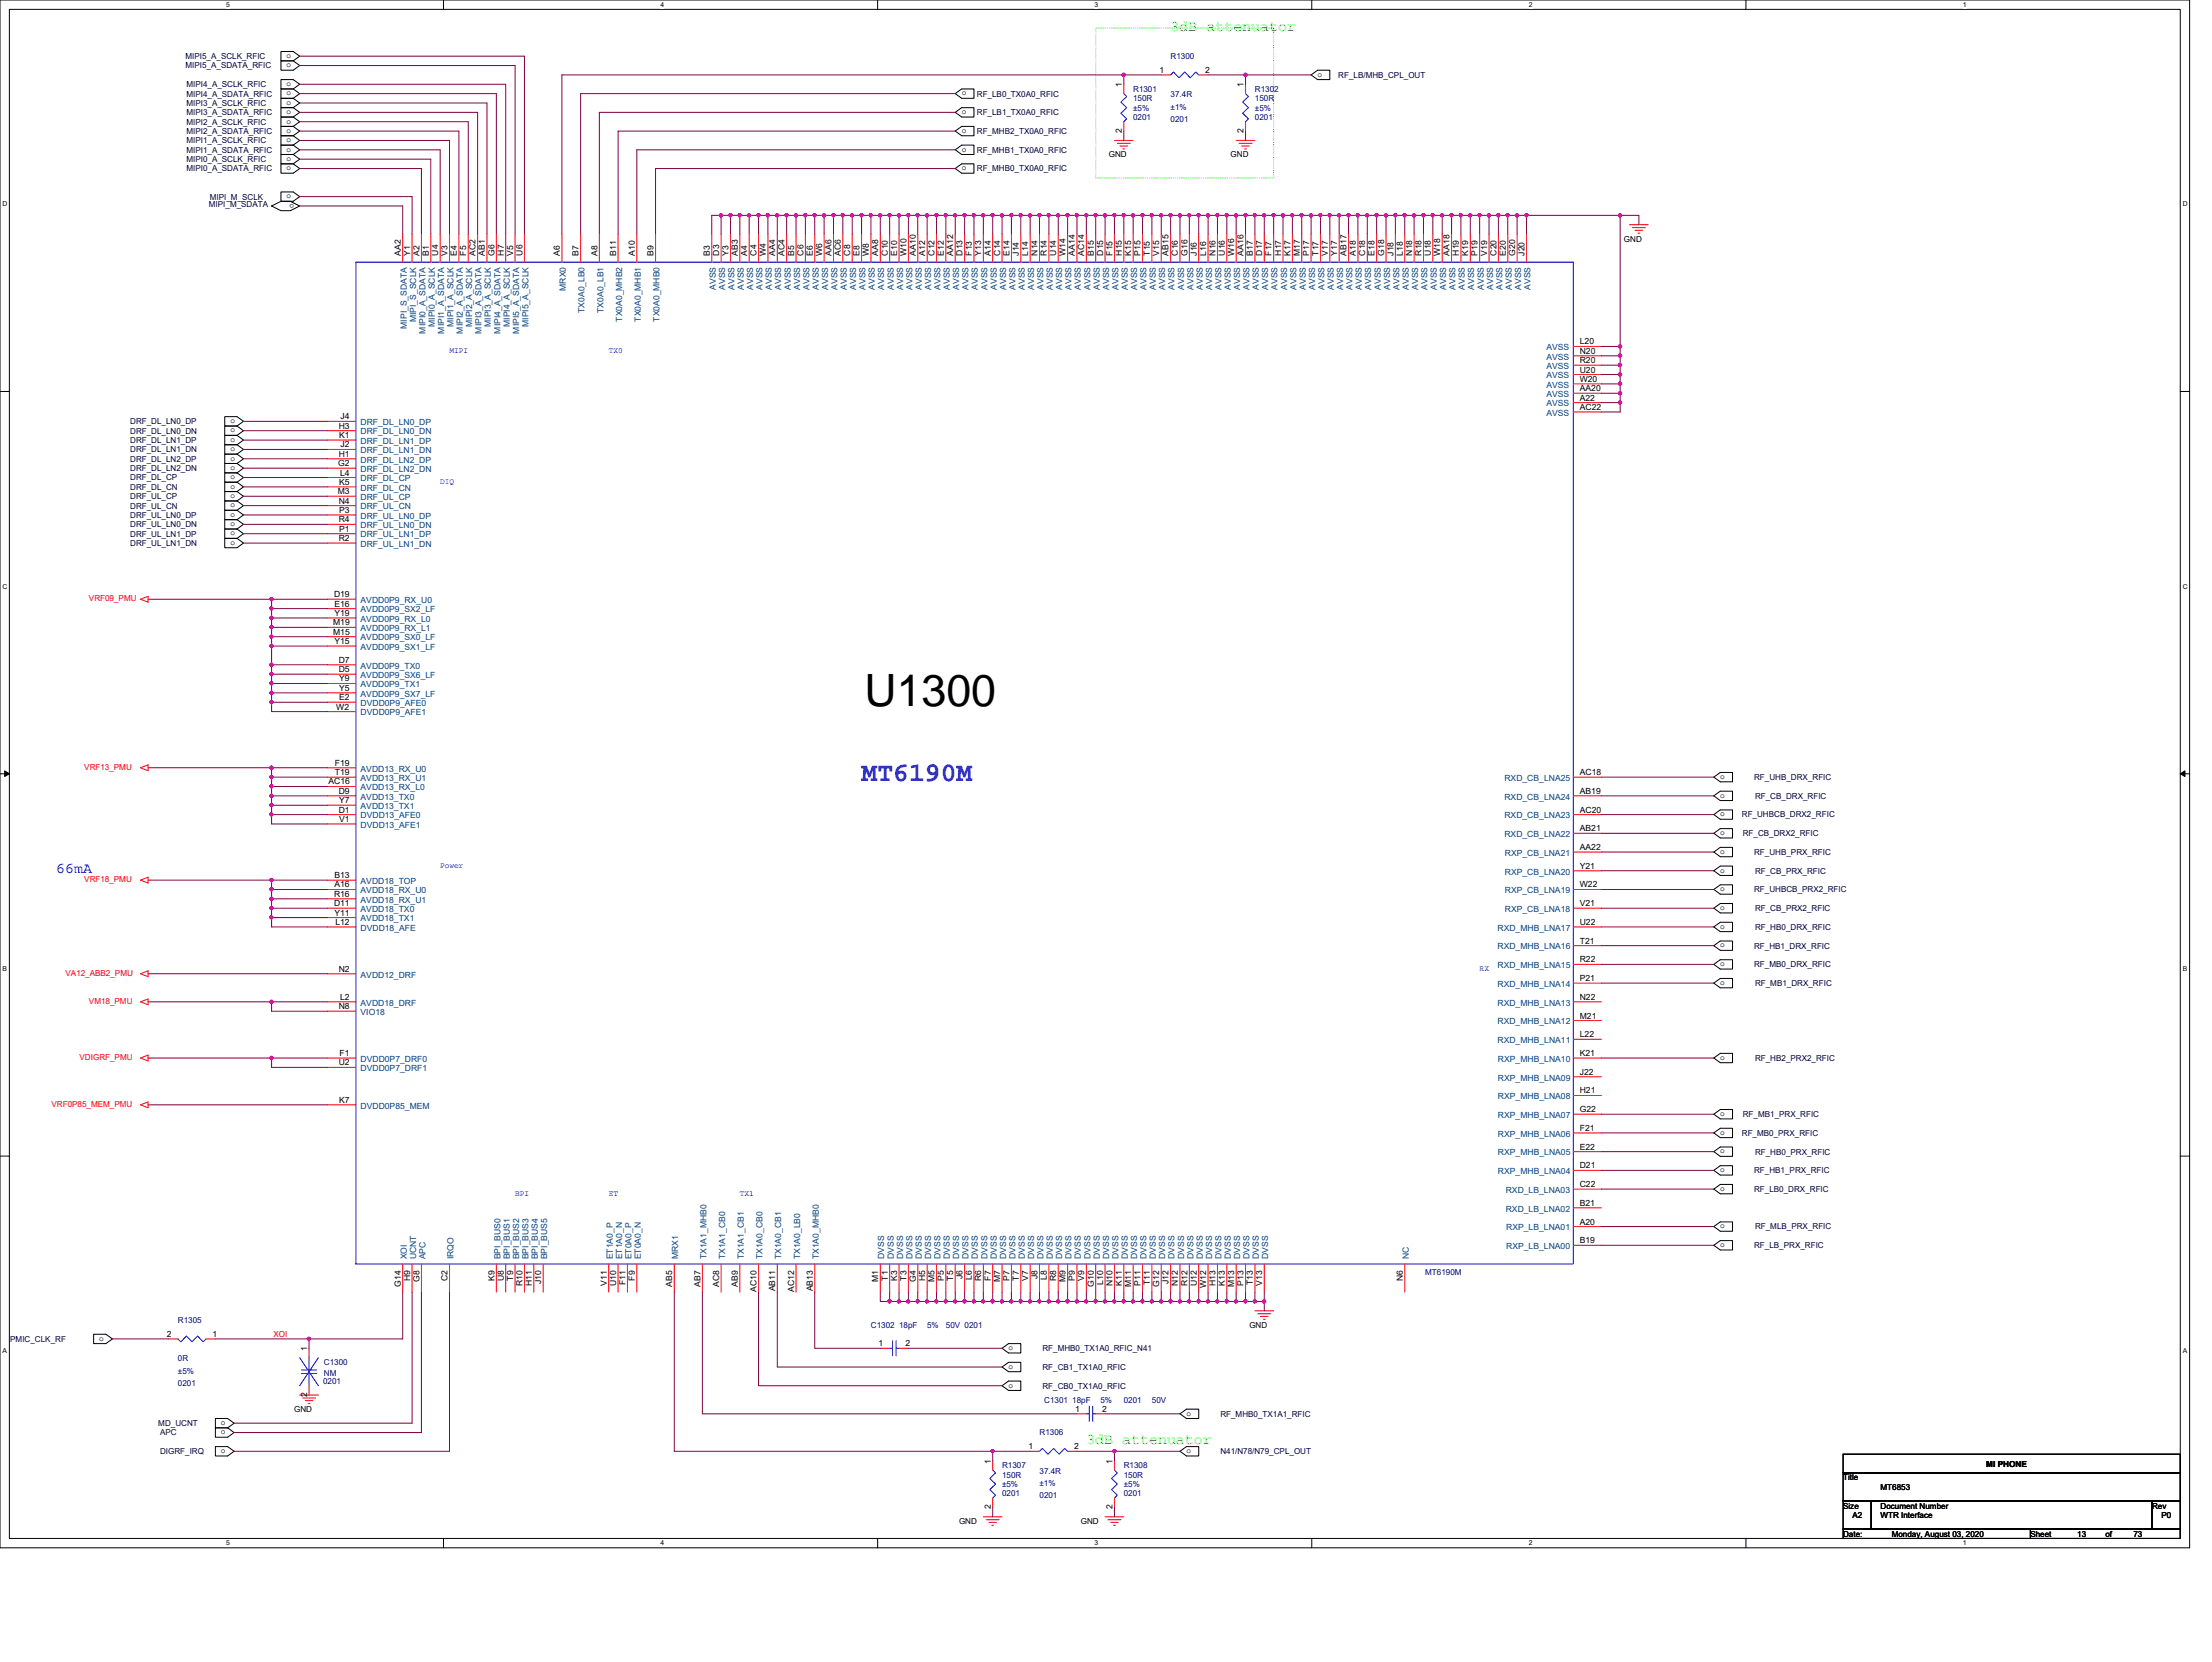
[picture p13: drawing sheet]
<svg xmlns="http://www.w3.org/2000/svg" width="210mm" height="158mm" viewBox="0 0 210 158" stroke-linecap="round" stroke-linejoin="round" font-family="sans-serif">
<defs><g id="words">
<text font-size="4.2" x="82.1" y="67">U1300</text>
<text font-size="2.6" fill="#00f" x="81.8" y="74.1">MT6190M</text>
<g font-size="1.4" fill="#0f0">
<text x="111.1" y="2.9">3dB attenuator</text>
<text x="103.1" y="137.1">3dB attenuator</text>
</g>
<text font-size="1.4" fill="#00f" x="5.3" y="82.9">66mA</text>
<g font-size=".8" fill="#000040">
<text x="17.6" y="5.6">MIPI5_A_SCLK_RFIC</text>
<text x="17.6" y="6.5">MIPI5_A_SDATA_RFIC</text>
<text x="17.7" y="8.3">MIPI4_A_SCLK_RFIC</text>
<text x="17.7" y="9.2">MIPI4_A_SDATA_RFIC</text>
<text x="17.7" y="10.1">MIPI3_A_SCLK_RFIC</text>
<text x="17.7" y="10.9">MIPI3_A_SDATA_RFIC</text>
<text x="17.7" y="11.8">MIPI2_A_SCLK_RFIC</text>
<text x="92.7" y="9.2">RF_LB0_TX0A0_RFIC</text>
<text x="92.7" y="10.9">RF_LB1_TX0A0_RFIC</text>
<text x="127" y="7.4">RF_LB/MHB_CPL_OUT</text>
<text x="17.7" y="12.7">MIPI2_A_SDATA_RFIC</text>
<text x="17.7" y="13.6">MIPI1_A_SCLK_RFIC</text>
<text x="17.7" y="14.5">MIPI1_A_SDATA_RFIC</text>
<text x="17.7" y="15.4">MIPI0_A_SCLK_RFIC</text>
<text x="17.7" y="16.3">MIPI0_A_SDATA_RFIC</text>
<text x="92.7" y="12.7">RF_MHB2_TX0A0_RFIC</text>
<text x="92.7" y="14.5">RF_MHB1_TX0A0_RFIC</text>
<text x="92.7" y="16.3">RF_MHB0_TX0A0_RFIC</text>
<text x="19.8" y="19.7">MIPI_M_SDATA</text>
<text x="19.9" y="18.9">MIPI_M_SCLK</text>
<text x="12.4" y="40.3">DRF_DL_LN0_DP</text>
<text x="12.4" y="41.2">DRF_DL_LN0_DN</text>
<text x="12.4" y="42.1">DRF_DL_LN1_DP</text>
<text x="12.4" y="42.9">DRF_DL_LN1_DN</text>
<text x="12.4" y="43.8">DRF_DL_LN2_DP</text>
<text x="12.4" y="44.7">DRF_DL_LN2_DN</text>
<text x="12.4" y="45.6">DRF_DL_CP</text>
<text x="12.4" y="46.5">DRF_DL_CN</text>
<text x="12.4" y="47.4">DRF_UL_CP</text>
<text x="12.4" y="48.3">DRF_UL_CN</text>
<text x="12.4" y="49.2">DRF_UL_LN0_DP</text>
<text x="12.4" y="50.1">DRF_UL_LN0_DN</text>
<text x="12.4" y="50.9">DRF_UL_LN1_DP</text>
<text x="12.4" y="51.8">DRF_UL_LN1_DN</text>
<text x="165.4" y="77.6">RF_UHBCB_DRX2_RFIC</text>
<text x="166.5" y="74.1">RF_UHB_DRX_RFIC</text>
<text x="166.6" y="75.8">RF_CB_DRX_RFIC</text>
<text x="165.4" y="79.4">RF_CB_DRX2_RFIC</text>
<text x="166.5" y="81.2">RF_UHB_PRX_RFIC</text>
<text x="166.6" y="83">RF_CB_PRX_RFIC</text>
<text x="166.5" y="84.7">RF_UHBCB_PRX2_RFIC</text>
<text x="166.6" y="86.5">RF_CB_PRX2_RFIC</text>
<text x="166.6" y="88.3">RF_HB0_DRX_RFIC</text>
<text x="166.5" y="90.1">RF_HB1_DRX_RFIC</text>
<text x="166.5" y="91.8">RF_MB0_DRX_RFIC</text>
<text x="166.6" y="93.6">RF_MB1_DRX_RFIC</text>
<text x="166.6" y="100.7">RF_HB2_PRX2_RFIC</text>
<text x="165.4" y="107.8">RF_MB0_PRX_RFIC</text>
<text x="165.4" y="106.1">RF_MB1_PRX_RFIC</text>
<text x="166.5" y="111.4">RF_HB1_PRX_RFIC</text>
<text x="166.5" y="113.2">RF_LB0_DRX_RFIC</text>
<text x="166.6" y="109.6">RF_HB0_PRX_RFIC</text>
<text x="166.5" y="118.5">RF_LB_PRX_RFIC</text>
<text x="166.6" y="116.7">RF_MLB_PRX_RFIC</text>
<text x="1" y="127.4">PMIC_CLK_RF</text>
<text x="99" y="128.3">RF_MHB0_TX1A0_RFIC_N41</text>
<text x="99" y="130.1">RF_CB1_TX1A0_RFIC</text>
<text x="99" y="131.8">RF_CB0_TX1A0_RFIC</text>
<text x="15" y="135.4">MD_UCNT</text>
<text x="15.2" y="136.3">APC</text>
<text x="115.8" y="134.5">RF_MHB0_TX1A1_RFIC</text>
<text x="15.2" y="138.1">DIGRF_IRQ</text>
<text x="115.8" y="138.1">N41/N78/N79_CPL_OUT</text>
</g>
<g font-size=".8">
<text x="27.2" y="5.5">o</text>
<text x="27.2" y="6.4">o</text>
<text x="27.2" y="8.2">o</text>
<text x="27.2" y="9.1">o</text>
<text x="27.2" y="9.9">o</text>
<text x="27.2" y="10.8">o</text>
<text x="27.2" y="11.7">o</text>
<text x="91.3" y="9.1">o</text>
<text x="91.3" y="10.8">o</text>
<text x="106.5" y="8.3" transform="rotate(-90 106.5 8.3)">1</text>
<text x="110.1" y="6.9">1</text>
<text x="114.4" y="6.9">2</text>
<text x="118" y="8.3" transform="rotate(-90 118 8.3)">1</text>
<text x="125.1" y="7.3">o</text>
<text x="27.2" y="12.6">o</text>
<text x="27.2" y="13.5">o</text>
<text x="27.2" y="14.4">o</text>
<text x="27.2" y="15.3">o</text>
<text x="27.2" y="16.2">o</text>
<text x="91.3" y="12.6">o</text>
<text x="91.3" y="14.4">o</text>
<text x="91.3" y="16.2">o</text>
<text x="105.3" y="14.9">GND</text>
<text x="106.5" y="12.6" transform="rotate(-90 106.5 12.6)">2</text>
<text x="116.8" y="14.9">GND</text>
<text x="118" y="12.6" transform="rotate(-90 118 12.6)">2</text>
<text x="27.2" y="18.8">o</text>
<text x="27.9" y="19.3" transform="rotate(-180 27.9 19.3)">o</text>
<text x="154.2" y="22.9">GND</text>
<text x="38" y="24.3" transform="rotate(-90 38 24.3)">AA2</text>
<text x="38.9" y="24.3" transform="rotate(-90 38.9 24.3)">Y1</text>
<text x="39.8" y="24.3" transform="rotate(-90 39.8 24.3)">A2</text>
<text x="40.7" y="24.3" transform="rotate(-90 40.7 24.3)">B1</text>
<text x="41.6" y="24.3" transform="rotate(-90 41.6 24.3)">U4</text>
<text x="42.5" y="24.3" transform="rotate(-90 42.5 24.3)">V3</text>
<text x="43.4" y="24.3" transform="rotate(-90 43.4 24.3)">E4</text>
<text x="44.3" y="24.3" transform="rotate(-90 44.3 24.3)">F5</text>
<text x="45.1" y="24.3" transform="rotate(-90 45.1 24.3)">AC2</text>
<text x="46" y="24.3" transform="rotate(-90 46 24.3)">AB1</text>
<text x="46.9" y="24.3" transform="rotate(-90 46.9 24.3)">G6</text>
<text x="47.8" y="24.3" transform="rotate(-90 47.8 24.3)">H7</text>
<text x="48.7" y="24.3" transform="rotate(-90 48.7 24.3)">V5</text>
<text x="49.6" y="24.3" transform="rotate(-90 49.6 24.3)">U6</text>
<text x="53.1" y="24.3" transform="rotate(-90 53.1 24.3)">A6</text>
<text x="54.9" y="24.3" transform="rotate(-90 54.9 24.3)">B7</text>
<text x="56.7" y="24.3" transform="rotate(-90 56.7 24.3)">A8</text>
<text x="58.5" y="24.3" transform="rotate(-90 58.5 24.3)">B11</text>
<text x="60.3" y="24.3" transform="rotate(-90 60.3 24.3)">A10</text>
<text x="62" y="24.3" transform="rotate(-90 62 24.3)">B9</text>
<text x="67.4" y="24.3" transform="rotate(-90 67.4 24.3)">B3</text>
<text x="68.3" y="24.3" transform="rotate(-90 68.3 24.3)">D3</text>
<text x="69.2" y="24.3" transform="rotate(-90 69.2 24.3)">Y3</text>
<text x="70" y="24.3" transform="rotate(-90 70 24.3)">AB3</text>
<text x="70.9" y="24.3" transform="rotate(-90 70.9 24.3)">A4</text>
<text x="71.8" y="24.3" transform="rotate(-90 71.8 24.3)">C4</text>
<text x="72.7" y="24.3" transform="rotate(-90 72.7 24.3)">W4</text>
<text x="73.6" y="24.3" transform="rotate(-90 73.6 24.3)">AA4</text>
<text x="74.5" y="24.3" transform="rotate(-90 74.5 24.3)">AC4</text>
<text x="75.4" y="24.3" transform="rotate(-90 75.4 24.3)">B5</text>
<text x="76.3" y="24.3" transform="rotate(-90 76.3 24.3)">C6</text>
<text x="77.2" y="24.3" transform="rotate(-90 77.2 24.3)">E6</text>
<text x="78" y="24.3" transform="rotate(-90 78 24.3)">W6</text>
<text x="78.9" y="24.3" transform="rotate(-90 78.9 24.3)">AA6</text>
<text x="79.8" y="24.3" transform="rotate(-90 79.8 24.3)">AC6</text>
<text x="80.7" y="24.3" transform="rotate(-90 80.7 24.3)">C8</text>
<text x="81.6" y="24.3" transform="rotate(-90 81.6 24.3)">E8</text>
<text x="82.5" y="24.3" transform="rotate(-90 82.5 24.3)">W8</text>
<text x="83.4" y="24.3" transform="rotate(-90 83.4 24.3)">AA8</text>
<text x="84.3" y="24.3" transform="rotate(-90 84.3 24.3)">C10</text>
<text x="85.2" y="24.3" transform="rotate(-90 85.2 24.3)">E10</text>
<text x="86" y="24.3" transform="rotate(-90 86 24.3)">W10</text>
<text x="86.9" y="24.3" transform="rotate(-90 86.9 24.3)">AA10</text>
<text x="87.8" y="24.3" transform="rotate(-90 87.8 24.3)">A12</text>
<text x="88.7" y="24.3" transform="rotate(-90 88.7 24.3)">C12</text>
<text x="89.6" y="24.3" transform="rotate(-90 89.6 24.3)">E12</text>
<text x="90.5" y="24.3" transform="rotate(-90 90.5 24.3)">AA12</text>
<text x="91.4" y="24.3" transform="rotate(-90 91.4 24.3)">D13</text>
<text x="92.3" y="24.3" transform="rotate(-90 92.3 24.3)">F13</text>
<text x="93.2" y="24.3" transform="rotate(-90 93.2 24.3)">Y13</text>
<text x="94" y="24.3" transform="rotate(-90 94 24.3)">A14</text>
<text x="94.9" y="24.3" transform="rotate(-90 94.9 24.3)">C14</text>
<text x="95.8" y="24.3" transform="rotate(-90 95.8 24.3)">E14</text>
<text x="96.7" y="24.3" transform="rotate(-90 96.7 24.3)">J14</text>
<text x="97.6" y="24.3" transform="rotate(-90 97.6 24.3)">L14</text>
<text x="98.5" y="24.3" transform="rotate(-90 98.5 24.3)">N14</text>
<text x="99.4" y="24.3" transform="rotate(-90 99.4 24.3)">R14</text>
<text x="100.3" y="24.3" transform="rotate(-90 100.3 24.3)">U14</text>
<text x="101.2" y="24.3" transform="rotate(-90 101.2 24.3)">W14</text>
<text x="102" y="24.3" transform="rotate(-90 102 24.3)">AA14</text>
<text x="102.9" y="24.3" transform="rotate(-90 102.9 24.3)">AC14</text>
<text x="103.8" y="24.3" transform="rotate(-90 103.8 24.3)">B15</text>
<text x="104.7" y="24.3" transform="rotate(-90 104.7 24.3)">D15</text>
<text x="105.6" y="24.3" transform="rotate(-90 105.6 24.3)">F15</text>
<text x="106.5" y="24.3" transform="rotate(-90 106.5 24.3)">H15</text>
<text x="107.4" y="24.3" transform="rotate(-90 107.4 24.3)">K15</text>
<text x="108.3" y="24.3" transform="rotate(-90 108.3 24.3)">P15</text>
<text x="109.2" y="24.3" transform="rotate(-90 109.2 24.3)">T15</text>
<text x="110" y="24.3" transform="rotate(-90 110 24.3)">V15</text>
<text x="110.9" y="24.3" transform="rotate(-90 110.9 24.3)">AB15</text>
<text x="111.8" y="24.3" transform="rotate(-90 111.8 24.3)">C16</text>
<text x="112.7" y="24.3" transform="rotate(-90 112.7 24.3)">G16</text>
<text x="113.6" y="24.3" transform="rotate(-90 113.6 24.3)">J16</text>
<text x="114.5" y="24.3" transform="rotate(-90 114.5 24.3)">L16</text>
<text x="115.4" y="24.3" transform="rotate(-90 115.4 24.3)">N16</text>
<text x="116.3" y="24.3" transform="rotate(-90 116.3 24.3)">U16</text>
<text x="117.2" y="24.3" transform="rotate(-90 117.2 24.3)">W16</text>
<text x="118" y="24.3" transform="rotate(-90 118 24.3)">AA16</text>
<text x="118.9" y="24.3" transform="rotate(-90 118.9 24.3)">B17</text>
<text x="119.8" y="24.3" transform="rotate(-90 119.8 24.3)">D17</text>
<text x="120.7" y="24.3" transform="rotate(-90 120.7 24.3)">F17</text>
<text x="121.6" y="24.3" transform="rotate(-90 121.6 24.3)">H17</text>
<text x="122.5" y="24.3" transform="rotate(-90 122.5 24.3)">K17</text>
<text x="123.4" y="24.3" transform="rotate(-90 123.4 24.3)">M17</text>
<text x="124.3" y="24.3" transform="rotate(-90 124.3 24.3)">P17</text>
<text x="125.2" y="24.3" transform="rotate(-90 125.2 24.3)">T17</text>
<text x="126" y="24.3" transform="rotate(-90 126 24.3)">V17</text>
<text x="126.9" y="24.3" transform="rotate(-90 126.9 24.3)">Y17</text>
<text x="127.8" y="24.3" transform="rotate(-90 127.8 24.3)">AB17</text>
<text x="128.7" y="24.3" transform="rotate(-90 128.7 24.3)">A18</text>
<text x="129.6" y="24.3" transform="rotate(-90 129.6 24.3)">C18</text>
<text x="130.5" y="24.3" transform="rotate(-90 130.5 24.3)">E18</text>
<text x="131.4" y="24.3" transform="rotate(-90 131.4 24.3)">G18</text>
<text x="132.3" y="24.3" transform="rotate(-90 132.3 24.3)">J18</text>
<text x="133.2" y="24.3" transform="rotate(-90 133.2 24.3)">L18</text>
<text x="134" y="24.3" transform="rotate(-90 134 24.3)">N18</text>
<text x="134.9" y="24.3" transform="rotate(-90 134.9 24.3)">R18</text>
<text x="135.8" y="24.3" transform="rotate(-90 135.8 24.3)">U18</text>
<text x="136.7" y="24.3" transform="rotate(-90 136.7 24.3)">W18</text>
<text x="137.6" y="24.3" transform="rotate(-90 137.6 24.3)">AA18</text>
<text x="138.5" y="24.3" transform="rotate(-90 138.5 24.3)">H19</text>
<text x="139.4" y="24.3" transform="rotate(-90 139.4 24.3)">K19</text>
<text x="140.3" y="24.3" transform="rotate(-90 140.3 24.3)">P19</text>
<text x="141.2" y="24.3" transform="rotate(-90 141.2 24.3)">V19</text>
<text x="142" y="24.3" transform="rotate(-90 142 24.3)">C20</text>
<text x="142.9" y="24.3" transform="rotate(-90 142.9 24.3)">E20</text>
<text x="143.8" y="24.3" transform="rotate(-90 143.8 24.3)">G20</text>
<text x="144.7" y="24.3" transform="rotate(-90 144.7 24.3)">J20</text>
<text x="150" y="34.5">R20</text>
<text x="150" y="32.7">L20</text>
<text x="150" y="33.6">N20</text>
<text x="150" y="35.4">U20</text>
<text x="21.9" y="40.2">o</text>
<text x="21.9" y="41.1">o</text>
<text x="21.9" y="42">o</text>
<text x="32.2" y="40.7">H3</text>
<text x="32.2" y="41.6">K1</text>
<text x="32.3" y="39.8">J4</text>
<text x="150" y="36.3">W20</text>
<text x="150" y="37.1">AA20</text>
<text x="150" y="38">A22</text>
<text x="150" y="38.9">AC22</text>
<text x="21.9" y="42.8">o</text>
<text x="21.9" y="43.7">o</text>
<text x="21.9" y="44.6">o</text>
<text x="21.9" y="45.5">o</text>
<text x="21.9" y="46.4">o</text>
<text x="21.9" y="47.3">o</text>
<text x="32.1" y="46.9">M3</text>
<text x="32.1" y="44.3">G2</text>
<text x="32.2" y="43.4">H1</text>
<text x="32.2" y="47.8">N4</text>
<text x="32.2" y="46">K5</text>
<text x="32.3" y="45.1">L4</text>
<text x="32.3" y="42.5">J2</text>
<text x="21.9" y="48.2">o</text>
<text x="21.9" y="49.1">o</text>
<text x="21.9" y="50">o</text>
<text x="21.9" y="50.8">o</text>
<text x="21.9" y="51.7">o</text>
<text x="32.2" y="51.4">R2</text>
<text x="32.2" y="49.6">R4</text>
<text x="32.2" y="50.5">P1</text>
<text x="32.2" y="48.7">P3</text>
<text x="31.6" y="59.4">M19</text>
<text x="31.7" y="56.7">D19</text>
<text x="31.8" y="58.5">Y19</text>
<text x="31.8" y="57.6">E16</text>
<text x="31.6" y="60.3">M15</text>
<text x="31.8" y="61.2">Y15</text>
<text x="32.2" y="63.8">D5</text>
<text x="32.2" y="62.9">D7</text>
<text x="32.2" y="65.6">Y5</text>
<text x="32.2" y="64.7">Y9</text>
<text x="31.9" y="67.4">W2</text>
<text x="32.2" y="66.5">E2</text>
<text x="31.2" y="74.5">AC16</text>
<text x="31.8" y="73.6">T19</text>
<text x="31.8" y="72.7">F19</text>
<text x="32.2" y="75.4">D9</text>
<text x="32.2" y="77.2">D1</text>
<text x="32.2" y="76.3">Y7</text>
<text x="150" y="73.6">AC18</text>
<text x="150" y="75.4">AB19</text>
<text x="150" y="77.2">AC20</text>
<text x="163.3" y="74">o</text>
<text x="163.3" y="75.7">o</text>
<text x="163.3" y="77.5">o</text>
<text x="31.8" y="83.4">B13</text>
<text x="32.2" y="78">V1</text>
<text x="150" y="78.9">AB21</text>
<text x="150" y="80.7">AA22</text>
<text x="150" y="82.5">Y21</text>
<text x="163.3" y="79.3">o</text>
<text x="163.3" y="81.1">o</text>
<text x="163.3" y="82.8">o</text>
<text x="31.7" y="86">D11</text>
<text x="31.7" y="85.2">R16</text>
<text x="31.8" y="84.3">A16</text>
<text x="31.8" y="86.9">Y11</text>
<text x="31.8" y="87.8">L12</text>
<text x="150" y="87.8">U22</text>
<text x="150" y="89.6">T21</text>
<text x="150" y="84.3">W22</text>
<text x="150" y="86">V21</text>
<text x="163.3" y="84.6">o</text>
<text x="163.3" y="86.4">o</text>
<text x="163.3" y="88.2">o</text>
<text x="163.3" y="90">o</text>
<text x="32.2" y="92.3">N2</text>
<text x="32.2" y="95.8">N8</text>
<text x="32.3" y="94.9">L2</text>
<text x="150" y="91.4">R22</text>
<text x="150" y="93.2">P21</text>
<text x="150" y="94.9">N22</text>
<text x="163.3" y="91.7">o</text>
<text x="163.3" y="93.5">o</text>
<text x="32.2" y="101.2">U2</text>
<text x="32.2" y="100.3">F1</text>
<text x="150" y="96.7">M21</text>
<text x="150" y="98.5">L22</text>
<text x="150" y="100.3">K21</text>
<text x="163.3" y="100.6">o</text>
<text x="32.2" y="104.7">K7</text>
<text x="150" y="102">J22</text>
<text x="150" y="103.8">H21</text>
<text x="150" y="105.6">G22</text>
<text x="150" y="107.4">F21</text>
<text x="163.3" y="106">o</text>
<text x="163.3" y="107.7">o</text>
<text x="150" y="112.7">C22</text>
<text x="150" y="109.2">E22</text>
<text x="150" y="110.9">D21</text>
<text x="163.3" y="109.5">o</text>
<text x="163.3" y="111.3">o</text>
<text x="163.3" y="113.1">o</text>
<text x="150" y="114.5">B21</text>
<text x="150" y="116.3">A20</text>
<text x="150" y="118">B19</text>
<text x="163.3" y="118.4">o</text>
<text x="163.3" y="116.6">o</text>
<text x="38" y="122.2" transform="rotate(-90 38 122.2)">G14</text>
<text x="38.9" y="121.7" transform="rotate(-90 38.9 121.7)">H9</text>
<text x="39.8" y="121.7" transform="rotate(-90 39.8 121.7)">G8</text>
<text x="42.5" y="121.7" transform="rotate(-90 42.5 121.7)">C2</text>
<text x="46.9" y="121.6" transform="rotate(-90 46.9 121.6)">K9</text>
<text x="47.8" y="121.7" transform="rotate(-90 47.8 121.7)">U8</text>
<text x="48.7" y="121.6" transform="rotate(-90 48.7 121.6)">T9</text>
<text x="49.6" y="122.1" transform="rotate(-90 49.6 122.1)">R10</text>
<text x="50.5" y="122.1" transform="rotate(-90 50.5 122.1)">H11</text>
<text x="51.4" y="121.9" transform="rotate(-90 51.4 121.9)">J10</text>
<text x="57.6" y="122.1" transform="rotate(-90 57.6 122.1)">V11</text>
<text x="58.5" y="122.1" transform="rotate(-90 58.5 122.1)">U10</text>
<text x="59.4" y="122" transform="rotate(-90 59.4 122)">F11</text>
<text x="60.3" y="121.6" transform="rotate(-90 60.3 121.6)">F9</text>
<text x="63.8" y="122.2" transform="rotate(-90 63.8 122.2)">AB5</text>
<text x="66.5" y="122.2" transform="rotate(-90 66.5 122.2)">AB7</text>
<text x="68.3" y="122.2" transform="rotate(-90 68.3 122.2)">AC8</text>
<text x="70" y="122.2" transform="rotate(-90 70 122.2)">AB9</text>
<text x="71.8" y="122.7" transform="rotate(-90 71.8 122.7)">AC10</text>
<text x="73.6" y="122.6" transform="rotate(-90 73.6 122.6)">AB11</text>
<text x="75.4" y="122.7" transform="rotate(-90 75.4 122.7)">AC12</text>
<text x="77.2" y="122.6" transform="rotate(-90 77.2 122.6)">AB13</text>
<text x="83.4" y="121.8" transform="rotate(-90 83.4 121.8)">M1</text>
<text x="84.3" y="121.6" transform="rotate(-90 84.3 121.6)">T1</text>
<text x="85.2" y="121.6" transform="rotate(-90 85.2 121.6)">K3</text>
<text x="86" y="121.6" transform="rotate(-90 86 121.6)">T3</text>
<text x="86.9" y="121.7" transform="rotate(-90 86.9 121.7)">G4</text>
<text x="87.8" y="121.7" transform="rotate(-90 87.8 121.7)">H5</text>
<text x="88.7" y="121.8" transform="rotate(-90 88.7 121.8)">M5</text>
<text x="89.6" y="121.6" transform="rotate(-90 89.6 121.6)">P5</text>
<text x="90.5" y="121.6" transform="rotate(-90 90.5 121.6)">T5</text>
<text x="91.4" y="121.5" transform="rotate(-90 91.4 121.5)">J6</text>
<text x="92.3" y="121.5" transform="rotate(-90 92.3 121.5)">L6</text>
<text x="93.2" y="121.7" transform="rotate(-90 93.2 121.7)">R6</text>
<text x="94" y="121.6" transform="rotate(-90 94 121.6)">F7</text>
<text x="94.9" y="121.8" transform="rotate(-90 94.9 121.8)">M7</text>
<text x="95.8" y="121.6" transform="rotate(-90 95.8 121.6)">P7</text>
<text x="96.7" y="121.6" transform="rotate(-90 96.7 121.6)">T7</text>
<text x="97.6" y="121.6" transform="rotate(-90 97.6 121.6)">V7</text>
<text x="98.5" y="121.5" transform="rotate(-90 98.5 121.5)">J8</text>
<text x="99.4" y="121.5" transform="rotate(-90 99.4 121.5)">L8</text>
<text x="100.3" y="121.7" transform="rotate(-90 100.3 121.7)">R8</text>
<text x="101.2" y="121.8" transform="rotate(-90 101.2 121.8)">M9</text>
<text x="102" y="121.6" transform="rotate(-90 102 121.6)">P9</text>
<text x="102.9" y="121.6" transform="rotate(-90 102.9 121.6)">V9</text>
<text x="103.8" y="122.2" transform="rotate(-90 103.8 122.2)">G10</text>
<text x="104.7" y="122" transform="rotate(-90 104.7 122)">L10</text>
<text x="105.6" y="122.1" transform="rotate(-90 105.6 122.1)">N10</text>
<text x="106.5" y="122.1" transform="rotate(-90 106.5 122.1)">K11</text>
<text x="107.4" y="122.2" transform="rotate(-90 107.4 122.2)">M11</text>
<text x="108.3" y="122.1" transform="rotate(-90 108.3 122.1)">P11</text>
<text x="109.2" y="122" transform="rotate(-90 109.2 122)">T11</text>
<text x="110" y="122.2" transform="rotate(-90 110 122.2)">G12</text>
<text x="110.9" y="121.9" transform="rotate(-90 110.9 121.9)">J12</text>
<text x="111.8" y="122.1" transform="rotate(-90 111.8 122.1)">N12</text>
<text x="112.7" y="122.1" transform="rotate(-90 112.7 122.1)">R12</text>
<text x="113.6" y="122.1" transform="rotate(-90 113.6 122.1)">U12</text>
<text x="114.5" y="122.3" transform="rotate(-90 114.5 122.3)">W12</text>
<text x="115.4" y="122.1" transform="rotate(-90 115.4 122.1)">H13</text>
<text x="116.3" y="122.1" transform="rotate(-90 116.3 122.1)">K13</text>
<text x="117.2" y="122.2" transform="rotate(-90 117.2 122.2)">M13</text>
<text x="118" y="122.1" transform="rotate(-90 118 122.1)">P13</text>
<text x="118.9" y="122" transform="rotate(-90 118.9 122)">T13</text>
<text x="119.8" y="122.1" transform="rotate(-90 119.8 122.1)">V13</text>
<text x="133.2" y="121.7" transform="rotate(-90 133.2 121.7)">N6</text>
<text x="9.4" y="127.3">o</text>
<text x="15.8" y="126.9">2</text>
<text x="20.2" y="126.9">1</text>
<text x="29.1" y="128.3" transform="rotate(-90 29.1 128.3)">1</text>
<text x="83.4" y="127.8">1</text>
<text x="86" y="127.8">2</text>
<text x="95.7" y="128.2">o</text>
<text x="95.7" y="130">o</text>
<text x="95.7" y="131.7">o</text>
<text x="118.6" y="126.1">GND</text>
<text x="21" y="135.3">o</text>
<text x="21" y="136.2">o</text>
<text x="21" y="138">o</text>
<text x="27.9" y="134.1">GND</text>
<text x="29.1" y="132.6" transform="rotate(-90 29.1 132.6)">2</text>
<text x="97.6" y="137.6">1</text>
<text x="102" y="137.6">2</text>
<text x="102.1" y="134">1</text>
<text x="104.6" y="134">2</text>
<text x="112.6" y="134.4">o</text>
<text x="112.6" y="138">o</text>
<text x="94" y="143.3" transform="rotate(-90 94 143.3)">2</text>
<text x="94" y="139" transform="rotate(-90 94 139)">1</text>
<text x="105.6" y="143.3" transform="rotate(-90 105.6 143.3)">2</text>
<text x="105.6" y="139" transform="rotate(-90 105.6 139)">1</text>
<text x="175" y="140.6">Title</text>
<text x="175" y="143.2">Size</text>
<text x="178.5" y="143.2">Document Number</text>
<text x="178.5" y="141.5">MT6853</text>
<text x="188.6" y="139.3">MI PHONE</text>
<text x="204.3" y="143.2">Rev</text>
<text x="91" y="144.7">GND</text>
<text x="102.6" y="144.7">GND</text>
<text x="175" y="145.9">Date:</text>
<text x="175.9" y="144.1">A2</text>
<text x="178.5" y="144.1">WTR Interface</text>
<text x="179.6" y="145.9">Monday, August 03, 2020</text>
<text x="192.7" y="145.9">Sheet</text>
<text x="197.2" y="145.9">13</text>
<text x="199.9" y="145.9">of</text>
<text x="202.5" y="145.9">73</text>
<text x="205.2" y="144.1">P0</text>
</g>
<g font-size=".8" fill="#000080">
<text x="111.1" y="5.6">R1300</text>
<text x="107.6" y="8.7">R1301</text>
<text x="107.6" y="9.6">150R</text>
<text x="107.6" y="10.5">±5%</text>
<text x="107.6" y="11.4">0201</text>
<text x="111.1" y="9.2">37.4R</text>
<text x="111.1" y="10.4">±1%</text>
<text x="111.1" y="11.6">0201</text>
<text x="119.1" y="8.7">R1302</text>
<text x="119.1" y="9.6">150R</text>
<text x="119.1" y="10.5">±5%</text>
<text x="119.1" y="11.4">0201</text>
<text x="16.9" y="125.6">R1305</text>
<text x="135.3" y="121.1">MT6190M</text>
<text x="16.9" y="129.3">0R</text>
<text x="16.9" y="130.4">±5%</text>
<text x="16.9" y="131.6">0201</text>
<text x="30.7" y="131.4">0201</text>
<text x="30.8" y="129.6">C1300</text>
<text x="30.8" y="130.7">NM</text>
<text x="82.7" y="126.1">C1302 18pF</text>
<text x="88" y="126.1">5%</text>
<text x="89.8" y="126.1">50V 0201</text>
<text x="98.7" y="136.3">R1306</text>
<text x="99.1" y="133.2">C1301 18pF</text>
<text x="104.5" y="133.2">5%</text>
<text x="106.7" y="133.2">0201</text>
<text x="109.3" y="133.2">50V</text>
<text x="95.1" y="139.4">R1307</text>
<text x="95.1" y="140.3">150R</text>
<text x="95.1" y="141.2">±5%</text>
<text x="95.1" y="142.1">0201</text>
<text x="98.7" y="139.9">37.4R</text>
<text x="98.7" y="141.1">±1%</text>
<text x="98.7" y="142.2">0201</text>
<text x="106.7" y="139.4">R1308</text>
<text x="106.7" y="140.3">150R</text>
<text x="106.7" y="141.2">±5%</text>
<text x="106.7" y="142.1">0201</text>
</g>
<g font-size=".8" fill="#004080">
<text x="53.7" y="27.6" transform="rotate(-90 53.7 27.6)">MRX0</text>
<text x="55.5" y="29.7" transform="rotate(-90 55.5 29.7)">TX0A0_LB0</text>
<text x="57.3" y="29.7" transform="rotate(-90 57.3 29.7)">TX0A0_LB1</text>
<text x="67.9" y="27.5" transform="rotate(-90 67.9 27.5)">AVSS</text>
<text x="68.8" y="27.5" transform="rotate(-90 68.8 27.5)">AVSS</text>
<text x="69.7" y="27.5" transform="rotate(-90 69.7 27.5)">AVSS</text>
<text x="70.6" y="27.5" transform="rotate(-90 70.6 27.5)">AVSS</text>
<text x="71.5" y="27.5" transform="rotate(-90 71.5 27.5)">AVSS</text>
<text x="72.4" y="27.5" transform="rotate(-90 72.4 27.5)">AVSS</text>
<text x="73.3" y="27.5" transform="rotate(-90 73.3 27.5)">AVSS</text>
<text x="74.2" y="27.5" transform="rotate(-90 74.2 27.5)">AVSS</text>
<text x="75.1" y="27.5" transform="rotate(-90 75.1 27.5)">AVSS</text>
<text x="75.9" y="27.5" transform="rotate(-90 75.9 27.5)">AVSS</text>
<text x="76.8" y="27.5" transform="rotate(-90 76.8 27.5)">AVSS</text>
<text x="77.7" y="27.5" transform="rotate(-90 77.7 27.5)">AVSS</text>
<text x="78.6" y="27.5" transform="rotate(-90 78.6 27.5)">AVSS</text>
<text x="79.5" y="27.5" transform="rotate(-90 79.5 27.5)">AVSS</text>
<text x="80.4" y="27.5" transform="rotate(-90 80.4 27.5)">AVSS</text>
<text x="81.3" y="27.5" transform="rotate(-90 81.3 27.5)">AVSS</text>
<text x="82.2" y="27.5" transform="rotate(-90 82.2 27.5)">AVSS</text>
<text x="83.1" y="27.5" transform="rotate(-90 83.1 27.5)">AVSS</text>
<text x="83.9" y="27.5" transform="rotate(-90 83.9 27.5)">AVSS</text>
<text x="84.8" y="27.5" transform="rotate(-90 84.8 27.5)">AVSS</text>
<text x="85.7" y="27.5" transform="rotate(-90 85.7 27.5)">AVSS</text>
<text x="86.6" y="27.5" transform="rotate(-90 86.6 27.5)">AVSS</text>
<text x="87.5" y="27.5" transform="rotate(-90 87.5 27.5)">AVSS</text>
<text x="88.4" y="27.5" transform="rotate(-90 88.4 27.5)">AVSS</text>
<text x="89.3" y="27.5" transform="rotate(-90 89.3 27.5)">AVSS</text>
<text x="90.2" y="27.5" transform="rotate(-90 90.2 27.5)">AVSS</text>
<text x="91.1" y="27.5" transform="rotate(-90 91.1 27.5)">AVSS</text>
<text x="91.9" y="27.5" transform="rotate(-90 91.9 27.5)">AVSS</text>
<text x="92.8" y="27.5" transform="rotate(-90 92.8 27.5)">AVSS</text>
<text x="93.7" y="27.5" transform="rotate(-90 93.7 27.5)">AVSS</text>
<text x="94.6" y="27.5" transform="rotate(-90 94.6 27.5)">AVSS</text>
<text x="95.5" y="27.5" transform="rotate(-90 95.5 27.5)">AVSS</text>
<text x="96.4" y="27.5" transform="rotate(-90 96.4 27.5)">AVSS</text>
<text x="97.3" y="27.5" transform="rotate(-90 97.3 27.5)">AVSS</text>
<text x="98.2" y="27.5" transform="rotate(-90 98.2 27.5)">AVSS</text>
<text x="99.1" y="27.5" transform="rotate(-90 99.1 27.5)">AVSS</text>
<text x="99.9" y="27.5" transform="rotate(-90 99.9 27.5)">AVSS</text>
<text x="100.8" y="27.5" transform="rotate(-90 100.8 27.5)">AVSS</text>
<text x="101.7" y="27.5" transform="rotate(-90 101.7 27.5)">AVSS</text>
<text x="102.6" y="27.5" transform="rotate(-90 102.6 27.5)">AVSS</text>
<text x="103.5" y="27.5" transform="rotate(-90 103.5 27.5)">AVSS</text>
<text x="104.4" y="27.5" transform="rotate(-90 104.4 27.5)">AVSS</text>
<text x="105.3" y="27.5" transform="rotate(-90 105.3 27.5)">AVSS</text>
<text x="106.2" y="27.5" transform="rotate(-90 106.2 27.5)">AVSS</text>
<text x="107.1" y="27.5" transform="rotate(-90 107.1 27.5)">AVSS</text>
<text x="108" y="27.5" transform="rotate(-90 108 27.5)">AVSS</text>
<text x="108.8" y="27.5" transform="rotate(-90 108.8 27.5)">AVSS</text>
<text x="109.7" y="27.5" transform="rotate(-90 109.7 27.5)">AVSS</text>
<text x="110.6" y="27.5" transform="rotate(-90 110.6 27.5)">AVSS</text>
<text x="111.5" y="27.5" transform="rotate(-90 111.5 27.5)">AVSS</text>
<text x="112.4" y="27.5" transform="rotate(-90 112.4 27.5)">AVSS</text>
<text x="113.3" y="27.5" transform="rotate(-90 113.3 27.5)">AVSS</text>
<text x="114.2" y="27.5" transform="rotate(-90 114.2 27.5)">AVSS</text>
<text x="115.1" y="27.5" transform="rotate(-90 115.1 27.5)">AVSS</text>
<text x="116" y="27.5" transform="rotate(-90 116 27.5)">AVSS</text>
<text x="116.8" y="27.5" transform="rotate(-90 116.8 27.5)">AVSS</text>
<text x="117.7" y="27.5" transform="rotate(-90 117.7 27.5)">AVSS</text>
<text x="118.6" y="27.5" transform="rotate(-90 118.6 27.5)">AVSS</text>
<text x="119.5" y="27.5" transform="rotate(-90 119.5 27.5)">AVSS</text>
<text x="120.4" y="27.5" transform="rotate(-90 120.4 27.5)">AVSS</text>
<text x="121.3" y="27.5" transform="rotate(-90 121.3 27.5)">AVSS</text>
<text x="122.2" y="27.5" transform="rotate(-90 122.2 27.5)">AVSS</text>
<text x="123.1" y="27.5" transform="rotate(-90 123.1 27.5)">AVSS</text>
<text x="124" y="27.5" transform="rotate(-90 124 27.5)">AVSS</text>
<text x="124.8" y="27.5" transform="rotate(-90 124.8 27.5)">AVSS</text>
<text x="125.7" y="27.5" transform="rotate(-90 125.7 27.5)">AVSS</text>
<text x="126.6" y="27.5" transform="rotate(-90 126.6 27.5)">AVSS</text>
<text x="127.5" y="27.5" transform="rotate(-90 127.5 27.5)">AVSS</text>
<text x="128.4" y="27.5" transform="rotate(-90 128.4 27.5)">AVSS</text>
<text x="129.3" y="27.5" transform="rotate(-90 129.3 27.5)">AVSS</text>
<text x="130.2" y="27.5" transform="rotate(-90 130.2 27.5)">AVSS</text>
<text x="131.1" y="27.5" transform="rotate(-90 131.1 27.5)">AVSS</text>
<text x="132" y="27.5" transform="rotate(-90 132 27.5)">AVSS</text>
<text x="132.8" y="27.5" transform="rotate(-90 132.8 27.5)">AVSS</text>
<text x="133.7" y="27.5" transform="rotate(-90 133.7 27.5)">AVSS</text>
<text x="134.6" y="27.5" transform="rotate(-90 134.6 27.5)">AVSS</text>
<text x="135.5" y="27.5" transform="rotate(-90 135.5 27.5)">AVSS</text>
<text x="136.4" y="27.5" transform="rotate(-90 136.4 27.5)">AVSS</text>
<text x="137.3" y="27.5" transform="rotate(-90 137.3 27.5)">AVSS</text>
<text x="138.2" y="27.5" transform="rotate(-90 138.2 27.5)">AVSS</text>
<text x="139.1" y="27.5" transform="rotate(-90 139.1 27.5)">AVSS</text>
<text x="140" y="27.5" transform="rotate(-90 140 27.5)">AVSS</text>
<text x="140.8" y="27.5" transform="rotate(-90 140.8 27.5)">AVSS</text>
<text x="141.7" y="27.5" transform="rotate(-90 141.7 27.5)">AVSS</text>
<text x="142.6" y="27.5" transform="rotate(-90 142.6 27.5)">AVSS</text>
<text x="143.5" y="27.5" transform="rotate(-90 143.5 27.5)">AVSS</text>
<text x="144.4" y="27.5" transform="rotate(-90 144.4 27.5)">AVSS</text>
<text x="145.3" y="27.5" transform="rotate(-90 145.3 27.5)">AVSS</text>
<text x="38.6" y="31.2" transform="rotate(-90 38.6 31.2)">MIPI_S_SDATA</text>
<text x="39.5" y="30.6" transform="rotate(-90 39.5 30.6)">MIPI_S_SCLK</text>
<text x="40.4" y="31.7" transform="rotate(-90 40.4 31.7)">MIPI0_A_SDATA</text>
<text x="41.3" y="31.1" transform="rotate(-90 41.3 31.1)">MIPI0_A_SCLK</text>
<text x="42.2" y="31.7" transform="rotate(-90 42.2 31.7)">MIPI1_A_SDATA</text>
<text x="43.1" y="31.1" transform="rotate(-90 43.1 31.1)">MIPI1_A_SCLK</text>
<text x="43.9" y="31.7" transform="rotate(-90 43.9 31.7)">MIPI2_A_SDATA</text>
<text x="44.8" y="31.1" transform="rotate(-90 44.8 31.1)">MIPI2_A_SCLK</text>
<text x="45.7" y="31.7" transform="rotate(-90 45.7 31.7)">MIPI3_A_SDATA</text>
<text x="46.6" y="31.1" transform="rotate(-90 46.6 31.1)">MIPI3_A_SCLK</text>
<text x="47.5" y="31.7" transform="rotate(-90 47.5 31.7)">MIPI4_A_SDATA</text>
<text x="48.4" y="31.1" transform="rotate(-90 48.4 31.1)">MIPI4_A_SCLK</text>
<text x="49.3" y="31.7" transform="rotate(-90 49.3 31.7)">MIPI5_A_SDATA</text>
<text x="50.2" y="31.1" transform="rotate(-90 50.2 31.1)">MIPI5_A_SCLK</text>
<text x="59.1" y="30.5" transform="rotate(-90 59.1 30.5)">TX0A0_MHB2</text>
<text x="60.8" y="30.5" transform="rotate(-90 60.8 30.5)">TX0A0_MHB1</text>
<text x="62.6" y="30.5" transform="rotate(-90 62.6 30.5)">TX0A0_MHB0</text>
<text x="146.8" y="35">AVSS</text>
<text x="146.8" y="33.3">AVSS</text>
<text x="146.8" y="34.1">AVSS</text>
<text x="146.8" y="35.9">AVSS</text>
<text x="34.2" y="40.4">DRF_DL_LN0_DP</text>
<text x="34.2" y="41.3">DRF_DL_LN0_DN</text>
<text x="146.8" y="36.8">AVSS</text>
<text x="146.8" y="37.7">AVSS</text>
<text x="146.8" y="38.6">AVSS</text>
<text x="146.8" y="39.5">AVSS</text>
<text x="34.2" y="43.9">DRF_DL_LN2_DP</text>
<text x="34.2" y="44.8">DRF_DL_LN2_DN</text>
<text x="34.2" y="42.1">DRF_DL_LN1_DP</text>
<text x="34.2" y="43">DRF_DL_LN1_DN</text>
<text x="34.2" y="45.7">DRF_DL_CP</text>
<text x="34.2" y="46.6">DRF_DL_CN</text>
<text x="34.2" y="47.5">DRF_UL_CP</text>
<text x="34.2" y="48.4">DRF_UL_CN</text>
<text x="34.2" y="51">DRF_UL_LN1_DP</text>
<text x="34.2" y="51.9">DRF_UL_LN1_DN</text>
<text x="34.2" y="49.3">DRF_UL_LN0_DP</text>
<text x="34.2" y="50.1">DRF_UL_LN0_DN</text>
<text x="34.2" y="57.3">AVDD0P9_RX_U0</text>
<text x="34.2" y="59">AVDD0P9_RX_L0</text>
<text x="34.2" y="59.9">AVDD0P9_RX_L1</text>
<text x="34.2" y="58.1">AVDD0P9_SX2_LF</text>
<text x="34.2" y="61.7">AVDD0P9_SX1_LF</text>
<text x="34.2" y="64.4">AVDD0P9_SX6_LF</text>
<text x="34.2" y="63.5">AVDD0P9_TX0</text>
<text x="34.2" y="65.3">AVDD0P9_TX1</text>
<text x="34.2" y="60.8">AVDD0P9_SX0_LF</text>
<text x="34.2" y="66.1">AVDD0P9_SX7_LF</text>
<text x="34.2" y="67">DVDD0P9_AFE0</text>
<text x="34.2" y="67.9">DVDD0P9_AFE1</text>
<text x="34.2" y="75.9">AVDD13_TX0</text>
<text x="34.2" y="76.8">AVDD13_TX1</text>
<text x="34.2" y="74.1">AVDD13_RX_U1</text>
<text x="34.2" y="73.3">AVDD13_RX_U0</text>
<text x="34.2" y="75">AVDD13_RX_L0</text>
<text x="34.2" y="77.7">DVDD13_AFE0</text>
<text x="142.8" y="74.1">RXD_CB_LNA25</text>
<text x="142.8" y="75.9">RXD_CB_LNA24</text>
<text x="142.8" y="77.7">RXD_CB_LNA23</text>
<text x="34.2" y="83.9">AVDD18_TOP</text>
<text x="34.2" y="78.6">DVDD13_AFE1</text>
<text x="142.8" y="79.5">RXD_CB_LNA22</text>
<text x="142.9" y="81.3">RXP_CB_LNA21</text>
<text x="142.9" y="83">RXP_CB_LNA20</text>
<text x="34.2" y="84.8">AVDD18_RX_U0</text>
<text x="34.2" y="86.6">AVDD18_TX0</text>
<text x="34.2" y="87.5">AVDD18_TX1</text>
<text x="34.2" y="88.4">DVDD18_AFE</text>
<text x="34.2" y="85.7">AVDD18_RX_U1</text>
<text x="142.2" y="88.4">RXD_MHB_LNA17</text>
<text x="142.9" y="84.8">RXP_CB_LNA19</text>
<text x="142.9" y="86.6">RXP_CB_LNA18</text>
<text x="34.2" y="95.5">AVDD18_DRF</text>
<text x="34.2" y="92.8">AVDD12_DRF</text>
<text x="142.2" y="90.1">RXD_MHB_LNA16</text>
<text x="142.2" y="91.9">RXD_MHB_LNA15</text>
<text x="142.2" y="93.7">RXD_MHB_LNA14</text>
<text x="142.2" y="95.5">RXD_MHB_LNA13</text>
<text x="34.2" y="100.8">DVDD0P7_DRF0</text>
<text x="34.2" y="96.4">VIO18</text>
<text x="34.2" y="101.7">DVDD0P7_DRF1</text>
<text x="142.2" y="97.3">RXD_MHB_LNA12</text>
<text x="142.2" y="99">RXD_MHB_LNA11</text>
<text x="142.2" y="100.8">RXP_MHB_LNA10</text>
<text x="34.2" y="105.3">DVDD0P85_MEM</text>
<text x="142.2" y="102.6">RXP_MHB_LNA09</text>
<text x="142.2" y="104.4">RXP_MHB_LNA08</text>
<text x="142.2" y="106.2">RXP_MHB_LNA07</text>
<text x="142.2" y="107.9">RXP_MHB_LNA06</text>
<text x="142.2" y="109.7">RXP_MHB_LNA05</text>
<text x="142.2" y="111.5">RXP_MHB_LNA04</text>
<text x="142.9" y="113.3">RXD_LB_LNA03</text>
<text x="38.6" y="119.6" transform="rotate(-90 38.6 119.6)">XOI</text>
<text x="39.5" y="119.6" transform="rotate(-90 39.5 119.6)">UCNT</text>
<text x="40.4" y="119.6" transform="rotate(-90 40.4 119.6)">APC</text>
<text x="43.1" y="119.6" transform="rotate(-90 43.1 119.6)">IRQO</text>
<text x="47.5" y="119.6" transform="rotate(-90 47.5 119.6)">BPI_BUS0</text>
<text x="48.4" y="119.6" transform="rotate(-90 48.4 119.6)">BPI_BUS1</text>
<text x="49.3" y="119.6" transform="rotate(-90 49.3 119.6)">BPI_BUS2</text>
<text x="50.2" y="119.6" transform="rotate(-90 50.2 119.6)">BPI_BUS3</text>
<text x="51.1" y="119.6" transform="rotate(-90 51.1 119.6)">BPI_BUS4</text>
<text x="51.9" y="119.6" transform="rotate(-90 51.9 119.6)">BPI_BUS5</text>
<text x="58.2" y="119.6" transform="rotate(-90 58.2 119.6)">ET1A0_P</text>
<text x="59.1" y="119.6" transform="rotate(-90 59.1 119.6)">ET1A0_N</text>
<text x="59.9" y="119.6" transform="rotate(-90 59.9 119.6)">ET0A0_P</text>
<text x="60.8" y="119.6" transform="rotate(-90 60.8 119.6)">ET0A0_N</text>
<text x="64.4" y="119.6" transform="rotate(-90 64.4 119.6)">MRX1</text>
<text x="67.1" y="119.6" transform="rotate(-90 67.1 119.6)">TX1A1_MHB0</text>
<text x="68.8" y="119.6" transform="rotate(-90 68.8 119.6)">TX1A1_CB0</text>
<text x="70.6" y="119.6" transform="rotate(-90 70.6 119.6)">TX1A1_CB1</text>
<text x="72.4" y="119.6" transform="rotate(-90 72.4 119.6)">TX1A0_CB0</text>
<text x="74.2" y="119.6" transform="rotate(-90 74.2 119.6)">TX1A0_CB1</text>
<text x="75.9" y="119.6" transform="rotate(-90 75.9 119.6)">TX1A0_LB0</text>
<text x="77.7" y="119.6" transform="rotate(-90 77.7 119.6)">TX1A0_MHB0</text>
<text x="83.9" y="119.6" transform="rotate(-90 83.9 119.6)">DVSS</text>
<text x="84.8" y="119.6" transform="rotate(-90 84.8 119.6)">DVSS</text>
<text x="85.7" y="119.6" transform="rotate(-90 85.7 119.6)">DVSS</text>
<text x="86.6" y="119.6" transform="rotate(-90 86.6 119.6)">DVSS</text>
<text x="87.5" y="119.6" transform="rotate(-90 87.5 119.6)">DVSS</text>
<text x="88.4" y="119.6" transform="rotate(-90 88.4 119.6)">DVSS</text>
<text x="89.3" y="119.6" transform="rotate(-90 89.3 119.6)">DVSS</text>
<text x="90.2" y="119.6" transform="rotate(-90 90.2 119.6)">DVSS</text>
<text x="91.1" y="119.6" transform="rotate(-90 91.1 119.6)">DVSS</text>
<text x="91.9" y="119.6" transform="rotate(-90 91.9 119.6)">DVSS</text>
<text x="92.8" y="119.6" transform="rotate(-90 92.8 119.6)">DVSS</text>
<text x="93.7" y="119.6" transform="rotate(-90 93.7 119.6)">DVSS</text>
<text x="94.6" y="119.6" transform="rotate(-90 94.6 119.6)">DVSS</text>
<text x="95.5" y="119.6" transform="rotate(-90 95.5 119.6)">DVSS</text>
<text x="96.4" y="119.6" transform="rotate(-90 96.4 119.6)">DVSS</text>
<text x="97.3" y="119.6" transform="rotate(-90 97.3 119.6)">DVSS</text>
<text x="98.2" y="119.6" transform="rotate(-90 98.2 119.6)">DVSS</text>
<text x="99.1" y="119.6" transform="rotate(-90 99.1 119.6)">DVSS</text>
<text x="99.9" y="119.6" transform="rotate(-90 99.9 119.6)">DVSS</text>
<text x="100.8" y="119.6" transform="rotate(-90 100.8 119.6)">DVSS</text>
<text x="101.7" y="119.6" transform="rotate(-90 101.7 119.6)">DVSS</text>
<text x="102.6" y="119.6" transform="rotate(-90 102.6 119.6)">DVSS</text>
<text x="103.5" y="119.6" transform="rotate(-90 103.5 119.6)">DVSS</text>
<text x="104.4" y="119.6" transform="rotate(-90 104.4 119.6)">DVSS</text>
<text x="105.3" y="119.6" transform="rotate(-90 105.3 119.6)">DVSS</text>
<text x="106.2" y="119.6" transform="rotate(-90 106.2 119.6)">DVSS</text>
<text x="107.1" y="119.6" transform="rotate(-90 107.1 119.6)">DVSS</text>
<text x="108" y="119.6" transform="rotate(-90 108 119.6)">DVSS</text>
<text x="108.8" y="119.6" transform="rotate(-90 108.8 119.6)">DVSS</text>
<text x="109.7" y="119.6" transform="rotate(-90 109.7 119.6)">DVSS</text>
<text x="110.6" y="119.6" transform="rotate(-90 110.6 119.6)">DVSS</text>
<text x="111.5" y="119.6" transform="rotate(-90 111.5 119.6)">DVSS</text>
<text x="112.4" y="119.6" transform="rotate(-90 112.4 119.6)">DVSS</text>
<text x="113.3" y="119.6" transform="rotate(-90 113.3 119.6)">DVSS</text>
<text x="114.2" y="119.6" transform="rotate(-90 114.2 119.6)">DVSS</text>
<text x="115.1" y="119.6" transform="rotate(-90 115.1 119.6)">DVSS</text>
<text x="116" y="119.6" transform="rotate(-90 116 119.6)">DVSS</text>
<text x="116.8" y="119.6" transform="rotate(-90 116.8 119.6)">DVSS</text>
<text x="117.7" y="119.6" transform="rotate(-90 117.7 119.6)">DVSS</text>
<text x="118.6" y="119.6" transform="rotate(-90 118.6 119.6)">DVSS</text>
<text x="119.5" y="119.6" transform="rotate(-90 119.5 119.6)">DVSS</text>
<text x="120.4" y="119.6" transform="rotate(-90 120.4 119.6)">DVSS</text>
<text x="133.7" y="119.6" transform="rotate(-90 133.7 119.6)">NC</text>
<text x="142.9" y="115">RXD_LB_LNA02</text>
<text x="143" y="116.8">RXP_LB_LNA01</text>
<text x="143" y="118.6">RXP_LB_LNA00</text>
</g>
<g font-size=".8" fill="#00f">
<text x="42.7" y="33.5">MIPI</text>
<text x="57.8" y="33.5">TX0</text>
<text x="41.8" y="46">DIQ</text>
<text x="41.8" y="82.4">Power</text>
<text x="140.5" y="92.2">RX</text>
<text x="48.9" y="113.5">BPI</text>
<text x="57.8" y="113.5">ET</text>
<text x="70.2" y="113.5">TX1</text>
</g>
<g font-size=".8" fill="#f00">
<text x="8.4" y="57.1">VRF09_PMU</text>
<text x="8" y="73.1">VRF13_PMU</text>
<text x="8" y="83.8">VRF18_PMU</text>
<text x="6.2" y="92.6">VA12_ABB2_PMU</text>
<text x="8.4" y="95.3">VM18_PMU</text>
<text x="7.6" y="100.6">VDIGRF_PMU</text>
<text x="4.9" y="105.1">VRF0P85_MEM_PMU</text>
<text x="26" y="127">XOI</text>
</g>
<g font-size=".6">
<text x="21.5" y=".7">5</text>
<text x="62.7" y=".7">4</text>
<text x="103.9" y=".7">3</text>
<text x="145.1" y=".7">2</text>
<text x="186.3" y=".7">1</text>
<text x=".2" y="19.6">D</text>
<text x="207.2" y="19.6">D</text>
<text x=".2" y="55.9">C</text>
<text x="207.2" y="55.9">C</text>
<text x=".2" y="92.2">B</text>
<text x="207.2" y="92.2">B</text>
<text x=".2" y="128.5">A</text>
<text x="207.2" y="128.5">A</text>
<text x="21.5" y="146.7">5</text>
<text x="62.7" y="146.7">4</text>
<text x="103.9" y="146.7">3</text>
<text x="145.1" y="146.7">2</text>
<text x="186.3" y="146.7">1</text>
</g>
</g></defs>
<path d="M0 0h207.9v147h-207.9zM.9 .9h206.1v145.2h-206.1z" fill="none" stroke="#000" stroke-width=".09"/>
<g fill="#fff">
<path d="M21.5 .1h.3v.7h-.3z"/>
<path d="M21.5 146.2h.3v.7h-.3z"/>
</g>
<path d="M42.1 0v.9M42.1 146.1v.9" fill="none" stroke="#000" stroke-width=".09"/>
<g fill="#fff">
<path d="M62.7 .1h.3v.7h-.3z"/>
<path d="M62.7 146.2h.3v.7h-.3z"/>
</g>
<path d="M83.3 0v.9M83.3 146.1v.9" fill="none" stroke="#000" stroke-width=".09"/>
<g fill="#fff">
<path d="M103.9 .1h.3v.7h-.3z"/>
<path d="M103.9 146.2h.3v.7h-.3z"/>
</g>
<path d="M124.5 0v.9M124.5 146.1v.9" fill="none" stroke="#000" stroke-width=".09"/>
<g fill="#fff">
<path d="M145.1 .1h.4v.7h-.4z"/>
<path d="M145.1 146.2h.4v.7h-.4z"/>
</g>
<path d="M165.7 0v.9M165.7 146.1v.9" fill="none" stroke="#000" stroke-width=".09"/>
<g fill="#fff">
<path d="M186.3 .1h.4v.7h-.4z"/>
<path d="M186.3 146.2h.4v.7h-.4z"/>
<path d="M.2 19h.5v.7h-.5z"/>
<path d="M207.2 19h.4v.7h-.4z"/>
<path d="M.2 55.3h.5v.7h-.5z"/>
<path d="M207.2 55.3h.4v.7h-.4z"/>
</g>
<path d="M0 37.2h.9M207 37.2h.9" fill="none" stroke="#000" stroke-width=".09"/>
<g fill="#fff">
<path d="M.2 91.6h.4v.7h-.4z"/>
<path d="M207.2 91.6h.4v.7h-.4z"/>
</g>
<path d="M0 73.5h.9M207 73.5h.9" fill="none" stroke="#000" stroke-width=".09"/>
<path d="M.4 73.2l.5 .3-.5 .2zM207 73.5l.4-.3v.5z" fill="#000" stroke="#000" stroke-width=".09"/>
<g fill="#fff">
<path d="M.2 127.9h.4v.7h-.4z"/>
<path d="M207.2 127.9h.4v.7h-.4z"/>
</g>
<g fill="none" stroke="#000" stroke-width=".09">
<path d="M25.8 19.6l.9-.5h.9l.8 .5-.8 .4h-.9zM26.7 4.9h1.1l.6 .4-.6 .5h-1.1zM26.7 5.8h1.1l.6 .4-.6 .5h-1.1zM26.7 7.6h1.1l.6 .4-.6 .4h-1.1zM26.7 15.6h1.1l.6 .4-.6 .4h-1.1zM26.7 18.2h1.1l.6 .5-.6 .4h-1.1zM27.8 8.4l.6 .5-.6 .4M27.8 9.3l.6 .5-.6 .4M27.8 10.2l.6 .5-.6 .4M27.8 11.1l.6 .5-.6 .4M27.8 12l.6 .4-.6 .5M27.8 12.9l.6 .4-.6 .5"/>
<path d="M27.8 13.8l.6 .4-.6 .5M27.8 14.7l.6 .4-.6 .5M27.8 8.4h-1.1v.9h1.1M27.8 9.3h-1.1v.9h1.1M27.8 10.2h-1.1v.9h1.1M27.8 11.1h-1.1v.9h1.1M27.8 12h-1.1v.9h1.1M27.8 12.9h-1.1v.9h1.1M27.8 13.8h-1.1v.9h1.1M27.8 14.7h-1.1v.9h1.1M90.7 8.9l.6-.5h1.2v.9h-1.2zM90.7 10.7l.6-.5h1.2v.9h-1.2z"/>
<path d="M90.7 12.4l.6-.4h1.2v.9h-1.2zM90.7 14.2l.6-.4h1.2v.9h-1.2zM90.7 16l.6-.4h1.2v.8h-1.2zM124.5 7.1l.6-.4h1.1v.9h-1.1zM21.3 39.6h1.2l.6 .4-.6 .4h-1.2zM21.3 51.1h1.2l.6 .5-.6 .4h-1.2zM22.5 40.4l.6 .5-.6 .4M22.5 41.3l.6 .5-.6 .4M22.5 42.2l.6 .5-.6 .4M22.5 43.1l.6 .5-.6 .4M22.5 44l.6 .4-.6 .5M22.5 44.9l.6 .4-.6 .5"/>
<path d="M22.5 45.8l.6 .4-.6 .5M22.5 46.7l.6 .4-.6 .5M22.5 47.6l.6 .4-.6 .5M22.5 48.5l.6 .4-.6 .4M22.5 49.3l.6 .5-.6 .4M22.5 50.2l.6 .5-.6 .4M22.5 40.4h-1.2v.9h1.2M22.5 41.3h-1.2v.9h1.2M22.5 42.2h-1.2v.9h1.2M22.5 43.1h-1.2v.9h1.2M22.5 44h-1.2v.9h1.2M22.5 44.9h-1.2v.9h1.2"/>
<path d="M22.5 45.8h-1.2v.9h1.2M22.5 46.7h-1.2v.9h1.2M22.5 47.6h-1.2v.9h1.2M22.5 48.5h-1.2v.8h1.2M22.5 49.3h-1.2v.9h1.2M22.5 50.2h-1.2v.9h1.2M162.7 73.8l.6-.5h1.2v.9h-1.2zM162.7 75.6l.6-.5h1.2v.9h-1.2zM162.7 77.3l.6-.4h1.2v.9h-1.2zM162.7 79.1l.6-.4h1.2v.9h-1.2zM162.7 80.9l.6-.4h1.2v.8h-1.2zM162.7 82.7l.6-.5h1.2v.9h-1.2z"/>
<path d="M162.7 84.5l.6-.5h1.2v.9h-1.2zM162.7 86.2l.6-.4h1.2v.9h-1.2zM162.7 88l.6-.4h1.2v.9h-1.2zM162.7 89.8l.6-.5h1.2v.9h-1.2zM162.7 91.6l.6-.5h1.2v.9h-1.2zM162.7 93.3l.6-.4h1.2v.9h-1.2zM0 109.8h.9M162.7 100.5l.6-.5h1.2v.9h-1.2zM162.7 105.8l.6-.5h1.2v.9h-1.2zM162.7 107.6l.6-.5h1.2v.9h-1.2zM162.7 109.3l.6-.4h1.2v.9h-1.2zM162.7 111.1l.6-.4h1.2v.9h-1.2z"/>
<path d="M162.7 112.9l.6-.4h1.2v.8h-1.2zM162.7 118.2l.6-.4h1.2v.9h-1.2zM162.7 116.5l.6-.5h1.2v.9h-1.2zM207 109.8h.9M8.9 126.7h1.2l.6 .4-.6 .5h-1.2zM20.4 134.7h1.2l.6 .4-.6 .5h-1.2zM20.4 135.6h1.2l.6 .4-.6 .5h-1.2zM20.4 137.4h1.2l.6 .4-.6 .4h-1.2zM95.1 128l.6-.4h1.2v.9h-1.2zM95.1 129.8l.6-.5h1.2v.9h-1.2zM95.1 131.6l.6-.5h1.2v.9h-1.2zM112 134.2l.6-.4h1.2v.9h-1.2z"/>
<path d="M112 137.8l.6-.4h1.2v.8h-1.2zM175 138.1h32v1.7h-32zM175 139.8h32v2.7h-32zM175 142.5h2.6v2.7h-2.6zM175 145.2h17.7v.9h-17.7zM177.6 142.5h26.7v2.7h-26.7zM192.7 145.2h14.3v.9h-14.3zM204.3 142.5h2.7v2.7h-2.7z"/>
</g>
<path d="M104 2.7h16.9v14.2h-16.9z" fill="none" stroke="#0f0" stroke-width=".09"/>
<g fill="none" stroke="#f00" stroke-width=".09">
<path d="M105.8 13.3h1.8M106.1 13.6h1.2M106.3 13.9h.7M106.6 14.1h.2M106.7 8v.9M106.7 11.6v.8M110.2 7.1h.9M113.8 7.1h.9M117.3 13.3h1.8M117.6 13.6h1.3M117.9 13.9h.7M118.2 14.1h.1"/>
<path d="M118.2 8v.9M118.2 11.6v.8M38.2 22.2v2.7M39.1 22.2v2.7M40 22.2v2.7M40.9 22.2v2.7M41.8 22.2v2.7M42.7 22.2v2.7M43.6 22.2v2.7M44.4 22.2v2.7M45.3 22.2v2.7M46.2 22.2v2.7"/>
<path d="M47.1 22.2v2.7M48 22.2v2.7M48.9 22.2v2.7M49.8 22.2v2.7M53.3 22.2v2.7M55.1 22.2v2.7M56.9 22.2v2.7M58.7 22.2v2.7M60.5 22.2v2.7M62.2 22.2v2.7M67.6 22.2v2.7M68.5 22.2v2.7"/>
<path d="M69.3 22.2v2.7M70.2 22.2v2.7M71.1 22.2v2.7M72 22.2v2.7M72.9 22.2v2.7M73.8 22.2v2.7M74.7 22.2v2.7M75.6 22.2v2.7M76.5 22.2v2.7M77.3 22.2v2.7M78.2 22.2v2.7M79.1 22.2v2.7"/>
<path d="M80 22.2v2.7M80.9 22.2v2.7M81.8 22.2v2.7M82.7 22.2v2.7M83.6 22.2v2.7M84.5 22.2v2.7M85.3 22.2v2.7M86.2 22.2v2.7M87.1 22.2v2.7M88 22.2v2.7M88.9 22.2v2.7M89.8 22.2v2.7"/>
<path d="M90.7 22.2v2.7M91.6 22.2v2.7M92.5 22.2v2.7M93.3 22.2v2.7M94.2 22.2v2.7M95.1 22.2v2.7M96 22.2v2.7M96.9 22.2v2.7M97.8 22.2v2.7M98.7 22.2v2.7M99.6 22.2v2.7M100.5 22.2v2.7"/>
<path d="M101.3 22.2v2.7M102.2 22.2v2.7M103.1 22.2v2.7M104 22.2v2.7M104.9 22.2v2.7M105.8 22.2v2.7M106.7 22.2v2.7M107.6 22.2v2.7M108.5 22.2v2.7M109.3 22.2v2.7M110.2 22.2v2.7M111.1 22.2v2.7"/>
<path d="M112 22.2v2.7M112.9 22.2v2.7M113.8 22.2v2.7M114.7 22.2v2.7M115.6 22.2v2.7M116.5 22.2v2.7M117.3 22.2v2.7M118.2 22.2v2.7M119.1 22.2v2.7M120 22.2v2.7M120.9 22.2v2.7M121.8 22.2v2.7"/>
<path d="M122.7 22.2v2.7M123.6 22.2v2.7M124.5 22.2v2.7M125.3 22.2v2.7M126.2 22.2v2.7M127.1 22.2v2.7M128 22.2v2.7M128.9 22.2v2.7M129.8 22.2v2.7M130.7 22.2v2.7M131.6 22.2v2.7M132.5 22.2v2.7"/>
<path d="M133.3 22.2v2.7M134.2 22.2v2.7M135.1 22.2v2.7M136 22.2v2.7M136.9 22.2v2.7M137.8 22.2v2.7M138.7 22.2v2.7M139.6 22.2v2.7M140.5 22.2v2.7M141.4 22.2v2.7M142.2 22.2v2.7M143.1 22.2v2.7"/>
<path d="M144 22.2v2.7M144.9 22.2v2.7M149.4 34.7h2.6M149.4 32.9h2.6M149.4 33.8h2.6M149.4 35.6h2.6M149.4 36.4h2.6M149.4 37.3h2.6M149.4 38.2h2.6M149.4 39.1h2.6M154.7 21.3h1.8M155 21.6h1.2"/>
<path d="M155.2 21.9h.7M155.5 22.1h.2M13.3 56.9l.8-.3v.6zM14.1 56.9h.1M31.1 43.6h2.7M31.1 44.4h2.7M31.1 41.8h2.7M31.1 42.7h2.7M31.1 40h2.7M31.1 40.9h2.7M31.1 45.3h2.7M31.1 46.2h2.7"/>
<path d="M31.1 47.1h2.7M31.1 48h2.7M31.1 50.7h2.7M31.1 51.6h2.7M31.1 48.9h2.7M31.1 49.8h2.7M31.1 56.9h2.7M31.1 58.7h2.7M31.1 59.6h2.7M31.1 57.8h2.7M13.3 72.9l.8-.3v.6zM14.1 72.9h.1"/>
<path d="M31.1 75.6h2.7M31.1 76.5h2.7M31.1 61.3h2.7M31.1 64h2.7M31.1 65.8h2.7M31.1 63.1h2.7M31.1 64.9h2.7M31.1 73.8h2.7M31.1 72.9h2.7M31.1 74.7h2.7M31.1 66.7h2.7M31.1 67.6h2.7"/>
<path d="M31.1 77.3h2.7M31.1 78.2h2.7M31.1 60.5h2.7M149.4 73.8h2.6M149.4 75.6h2.6M149.4 77.3h2.6M149.4 79.1h2.6M13.3 83.6l.8-.3v.5zM13.3 92.5l.8-.3v.5zM13.3 95.1l.8-.3v.6zM14.1 83.6h.1M14.1 92.5h.1"/>
<path d="M14.1 95.1h.1M31.1 95.1h2.7M31.1 92.5h2.7M31.1 84.5h2.7M31.1 86.2h2.7M31.1 87.1h2.7M31.1 83.6h2.7M31.1 96h2.7M31.1 88h2.7M31.1 85.3h2.7M149.4 80.9h2.6M149.4 82.7h2.6"/>
<path d="M149.4 84.5h2.6M149.4 86.2h2.6M149.4 88h2.6M149.4 89.8h2.6M149.4 91.6h2.6M149.4 93.3h2.6M149.4 95.1h2.6M149.4 96.9h2.6M149.4 98.7h2.6M13.3 100.5l.8-.3v.5zM13.3 104.9l.8-.3v.6zM14.1 100.5h.1"/>
<path d="M14.1 104.9h.1M31.1 100.5h2.7M31.1 104.9h2.7M31.1 101.3h2.7M149.4 100.5h2.6M149.4 102.2h2.6M149.4 104h2.6M149.4 105.8h2.6M149.4 107.6h2.6M149.4 109.3h2.6M149.4 111.1h2.6M149.4 112.9h2.6"/>
<path d="M149.4 114.7h2.6M149.4 116.5h2.6M149.4 118.2h2.6M16 127.1h.9M19.6 127.1h.8M28.4 132.5h1.8M28.7 132.7h1.3M29 133h.7M29.3 133.3h.1M29.3 128v.9M29.3 131.6v.9M38.2 120v2.7"/>
<path d="M39.1 120v2.7M40 120v2.7M42.7 120v2.7M47.1 120v2.7M48 120v2.7M48.9 120v2.7M49.8 120v2.7M50.7 120v2.7M51.6 120v2.7M57.8 120v2.7M58.7 120v2.7M59.6 120v2.7"/>
<path d="M60.5 120v2.7M64 120v2.7M66.7 120v2.7M68.5 120v2.7M70.2 120v2.7M72 120v2.7M73.8 120v2.7M75.6 120v2.7M77.3 120v2.7M83.6 128h.9M83.6 120v2.7M84.5 120v2.7"/>
<path d="M85.3 128h.9M85.3 120v2.7M86.2 120v2.7M87.1 120v2.7M88 120v2.7M88.9 120v2.7M89.8 120v2.7M90.7 120v2.7M91.6 120v2.7M92.5 120v2.7M93.3 120v2.7M94.2 138.7v.9"/>
<path d="M94.2 120v2.7M95.1 120v2.7M96 120v2.7M96.9 120v2.7M97.8 137.8h.9M97.8 120v2.7M98.7 120v2.7M99.6 120v2.7M100.5 120v2.7M101.3 137.8h.9M101.3 120v2.7M102.2 120v2.7"/>
<path d="M102.2 134.2h.9M103.1 120v2.7M104 134.2h.9M104 120v2.7M104.9 120v2.7M105.8 138.7v.9M105.8 120v2.7M106.7 120v2.7M107.6 120v2.7M108.5 120v2.7M109.3 120v2.7M110.2 120v2.7"/>
<path d="M111.1 120v2.7M112 120v2.7M112.9 120v2.7M113.8 120v2.7M114.7 120v2.7M115.6 120v2.7M116.5 120v2.7M117.3 120v2.7M118.2 120v2.7M119.1 120v2.7M119.1 124.5h1.8M119.4 124.7h1.2"/>
<path d="M119.7 125h.7M119.9 125.3h.2M120 120v2.7M133.3 120v2.7M93.3 144h1.8M93.6 144.3h1.2M93.9 144.5h.7M94.1 144.8h.2M94.2 142.2v.9M104.9 144h1.8M105.2 144.3h1.2M105.4 144.5h.8"/>
<path d="M105.7 144.8h.2M105.8 142.2v.9"/>
</g>
<g fill="none" stroke="#00f" stroke-width=".09">
<path d="M106.7 8.9l.3 .3-.6 .5 .6 .5-.6 .6 .6 .5-.3 .3M111.1 7.1l.3-.3 .5 .6 .6-.6 .5 .6 .5-.6 .3 .3M118.2 8.9l.3 .3-.5 .5 .5 .5-.5 .6 .5 .5-.3 .3M33.8 24.9h115.6v95.1h-115.6zM16.9 127.1l.3 .3 .5-.5 .5 .5 .6-.5 .5 .5 .3-.3M28.4 128.9l1.8 2.7M28.6 130.1h1.5M28.6 130.4h1.5M29.3 128.9v1.2M29.3 130.4v1.2M30.2 128.9l-1.8 2.7M84.5 128h.2"/>
<path d="M84.7 127.3v1.4M85.1 127.3v1.4M85.1 128h.2M94.2 139.6l.3 .2-.5 .6 .5 .5-.5 .5 .5 .6-.3 .2M98.7 137.8l.3-.3 .5 .6 .5-.6 .5 .6 .6-.6 .2 .3M103.1 134.2h.3M103.4 133.5v1.5M103.7 133.5v1.5M103.7 134.2h.3M105.8 139.6l.3 .2-.6 .6 .6 .5-.6 .5 .6 .6-.3 .2"/>
</g>
<g fill="none" stroke="#800040" stroke-width=".09">
<path d="M28.4 9.8h17.8v12.4M28.4 5.3h21.4v16.9M28.4 18.7h10.7v3.5M28.4 8.9h18.7v13.3M28.4 11.6h16v10.6M28.4 13.3h14.3v8.9M28.4 15.1h12.5v7.1M28.4 19.6h9.8v2.6M28.4 8h19.6v14.2M28.4 12.4h15.2v9.8M28.4 10.7h16.9v11.5M28.4 16h11.6v6.2"/>
<path d="M28.4 14.2h13.4v8M28.4 6.2h20.5v16M90.7 8.9h-35.6v13.3M90.7 10.7h-33.8v11.5M90.7 12.4h-32v9.8M90.7 14.2h-30.2v8M90.7 16h-28.5v6.2M106.7 7.1h-53.4v15.1M106.7 7.1v.9M106.7 12.4v.9M106.7 7.1h3.5M114.7 7.1h3.5"/>
<path d="M118.2 7.1h6.3M118.2 7.1v.9M118.2 12.4v.9M68.5 20.4h-.9v1.8M68.5 20.4v1.8M68.5 20.4h.8M69.3 20.4v1.8M69.3 20.4h.9M70.2 20.4v1.8M70.2 20.4h.9M71.1 20.4h.9M71.1 20.4v1.8"/>
<path d="M72 20.4v1.8M72 20.4h.9M72.9 20.4v1.8M72.9 20.4h.9M73.8 20.4h.9M73.8 20.4v1.8M74.7 20.4v1.8M74.7 20.4h.9M75.6 20.4v1.8M75.6 20.4h.9M76.5 20.4v1.8M76.5 20.4h.8"/>
<path d="M77.3 20.4h.9M77.3 20.4v1.8M78.2 20.4v1.8M78.2 20.4h.9M79.1 20.4v1.8M79.1 20.4h.9M80 20.4v1.8M80 20.4h.9M80.9 20.4h.9M80.9 20.4v1.8M81.8 20.4v1.8M81.8 20.4h.9"/>
<path d="M82.7 20.4v1.8M82.7 20.4h.9M83.6 20.4h.9M83.6 20.4v1.8M84.5 20.4v1.8M84.5 20.4h.8M85.3 20.4v1.8M85.3 20.4h.9M86.2 20.4v1.8M86.2 20.4h.9M87.1 20.4h.9M87.1 20.4v1.8"/>
<path d="M88 20.4v1.8M88 20.4h.9M88.9 20.4v1.8M88.9 20.4h.9M89.8 20.4v1.8M89.8 20.4h.9M90.7 20.4h.9M90.7 20.4v1.8M91.6 20.4h.9M91.6 20.4v1.8M92.5 20.4v1.8M92.5 20.4h.8v1.8"/>
<path d="M93.3 20.4h.9M94.2 20.4v1.8M94.2 20.4h.9M95.1 20.4h.9M95.1 20.4v1.8M96 20.4h.9M96 20.4v1.8M96.9 20.4v1.8M96.9 20.4h.9M97.8 20.4h.9M97.8 20.4v1.8M98.7 20.4h.9"/>
<path d="M98.7 20.4v1.8M99.6 20.4v1.8M99.6 20.4h.9M100.5 20.4h.8M100.5 20.4v1.8M101.3 20.4h.9M101.3 20.4v1.8M102.2 20.4v1.8M102.2 20.4h.9M103.1 20.4h.9M103.1 20.4v1.8M104 20.4h.9"/>
<path d="M104 20.4v1.8M104.9 20.4v1.8M104.9 20.4h.9M105.8 20.4h.9M105.8 20.4v1.8M106.7 20.4v1.8M106.7 20.4h.9M107.6 20.4h.9M107.6 20.4v1.8M108.5 20.4h.8M108.5 20.4v1.8M109.3 20.4v1.8"/>
<path d="M109.3 20.4h.9M110.2 20.4h.9M110.2 20.4v1.8M111.1 20.4h.9M111.1 20.4v1.8M112 20.4v1.8M112 20.4h.9M112.9 20.4h.9M112.9 20.4v1.8M113.8 20.4h.9M113.8 20.4v1.8M114.7 20.4v1.8"/>
<path d="M114.7 20.4h.9M115.6 20.4h.9M115.6 20.4v1.8M116.5 20.4v1.8M116.5 20.4h.8M117.3 20.4h.9M117.3 20.4v1.8M118.2 20.4h.9M118.2 20.4v1.8M119.1 20.4v1.8M119.1 20.4h.9M120 20.4h.9"/>
<path d="M120 20.4v1.8M120.9 20.4h.9M120.9 20.4v1.8M121.8 20.4v1.8M121.8 20.4h.9M122.7 20.4h.9M122.7 20.4v1.8M123.6 20.4h.9M123.6 20.4v1.8M124.5 20.4v1.8M124.5 20.4h.8M125.3 20.4h.9"/>
<path d="M125.3 20.4v1.8M126.2 20.4h.9M126.2 20.4v1.8M127.1 20.4v1.8M127.1 20.4h.9M128 20.4h.9M128 20.4v1.8M128.9 20.4v1.8M128.9 20.4h.9M129.8 20.4h.9M129.8 20.4v1.8M130.7 20.4h.9"/>
<path d="M130.7 20.4v1.8M131.6 20.4v1.8M131.6 20.4h.9M132.5 20.4h.8M132.5 20.4v1.8M133.3 20.4h.9M133.3 20.4v1.8M134.2 20.4v1.8M134.2 20.4h.9M135.1 20.4h.9M135.1 20.4v1.8M136 20.4h.9"/>
<path d="M136 20.4v1.8M136.9 20.4v1.8M136.9 20.4h.9M137.8 20.4h.9M137.8 20.4v1.8M138.7 20.4v1.8M138.7 20.4h.9M139.6 20.4h.9M139.6 20.4v1.8M140.5 20.4h.9M140.5 20.4v1.8M141.4 20.4v1.8"/>
<path d="M141.4 20.4h.8M142.2 20.4h.9M142.2 20.4v1.8M143.1 20.4h.9M143.1 20.4v1.8M144 20.4v1.8M144 20.4h.9M144.9 20.4h8.9M144.9 20.4v1.8M152 32.9h1.8M152 33.8h1.8M152 34.7h1.8"/>
<path d="M152 35.6h1.8M152 36.4h1.8M152 37.3h1.8M152 38.2h1.8M153.8 20.4v12.5M153.8 32.9v.9M153.8 33.8v.9M153.8 34.7v.9M153.8 35.6v.8M153.8 36.4v.9M153.8 37.3v.9M153.8 38.2v.9h-1.8"/>
<path d="M153.8 20.4h1.8v.9M14.2 56.9h11.6M23.1 40h8M23.1 40.9h8M23.1 41.8h8M23.1 42.7h8M23.1 43.6h8M23.1 44.4h8M23.1 45.3h8M23.1 46.2h8M23.1 47.1h8M23.1 48h8"/>
<path d="M23.1 48.9h8M23.1 49.8h8M23.1 50.7h8M23.1 51.6h8M25.8 56.9h5.3M25.8 57.8h5.3M25.8 58.7h5.3M25.8 59.6h5.3M25.8 56.9v.9M25.8 57.8v.9M25.8 58.7v.9M25.8 59.6v.9"/>
<path d="M14.2 72.9h11.6M25.8 60.5h5.3M25.8 61.3h5.3M25.8 63.1h5.3M25.8 64h5.3M25.8 64.9h5.3M25.8 65.8h5.3M25.8 72.9h5.3M25.8 73.8h5.3M25.8 74.7h5.3M25.8 75.6h5.3M25.8 76.5h5.3"/>
<path d="M25.8 77.3h5.3M25.8 60.5v.8M25.8 61.3v1.8M25.8 63.1v.9M25.8 64v.9M25.8 64.9v.9M25.8 65.8v.9h5.3M25.8 66.7v.9h5.3M25.8 72.9v.9M25.8 73.8v.9M25.8 74.7v.9M25.8 75.6v.9"/>
<path d="M25.8 76.5v.8M25.8 77.3v.9h5.3M152 73.8h10.7M152 75.6h10.7M152 77.3h10.7M152 79.1h10.7M14.2 92.5h16.9M14.2 83.6h11.6M14.2 95.1h11.6M25.8 83.6h5.3M25.8 84.5h5.3M25.8 85.3h5.3"/>
<path d="M25.8 86.2h5.3M25.8 87.1h5.3M25.8 95.1h5.3M25.8 83.6v.9M25.8 84.5v.8M25.8 85.3v.9M25.8 86.2v.9M25.8 87.1v.9h5.3M25.8 95.1v.9h5.3M152 80.9h10.7M152 82.7h10.7M152 84.5h10.7"/>
<path d="M152 86.2h10.7M152 88h10.7M152 89.8h10.7M152 91.6h10.7M152 93.3h10.7M14.2 104.9h16.9M14.2 100.5h11.6M25.8 100.5h5.3M25.8 100.5v.8h5.3M152 100.5h10.7M152 105.8h10.7M152 107.6h10.7"/>
<path d="M152 109.3h10.7M152 111.1h10.7M152 112.9h10.7M152 118.2h10.7M152 116.5h10.7M10.7 127.1h5.3M20.4 127.1h8.9M29.3 127.1v.9M38.2 122.7v4.4h-8.9M39.1 122.7v12.4h-16.9M40 122.7v13.3h-17.8M42.7 122.7v15.1h-20.5"/>
<path d="M64 122.7v15.1h30.2M66.7 122.7v11.5h35.5M72 122.7v8.9h23.1M73.8 122.7v7.1h21.3M77.3 122.7v5.3h6.3M83.6 122.7v.9h.9M84.5 122.7v.9M84.5 123.6h.8M85.3 122.7v.9M85.3 123.6h.9M86.2 122.7v.9M86.2 123.6h.9"/>
<path d="M86.2 128h8.9M87.1 123.6h.9M87.1 122.7v.9M88 122.7v.9M88 123.6h.9M88.9 122.7v.9M88.9 123.6h.9M89.8 122.7v.9M89.8 123.6h.9M90.7 123.6h.9M90.7 122.7v.9M91.6 123.6h.9"/>
<path d="M91.6 122.7v.9M92.5 122.7v.9M93.3 123.6h.9M93.3 122.7v.9h-.8M94.2 122.7v.9M94.2 137.8v.9M94.2 137.8h3.6M94.2 123.6h.9M95.1 123.6h.9M95.1 122.7v.9M96 123.6h.9M96 122.7v.9"/>
<path d="M96.9 122.7v.9M96.9 123.6h.9M97.8 123.6h.9M97.8 122.7v.9M98.7 123.6h.9M98.7 122.7v.9M99.6 122.7v.9M99.6 123.6h.9M100.5 123.6h.8M100.5 122.7v.9M101.3 123.6h.9M101.3 122.7v.9"/>
<path d="M102.2 122.7v.9M102.2 137.8h3.6M102.2 123.6h.9M103.1 123.6h.9M103.1 122.7v.9M104 123.6h.9M104 122.7v.9M104.9 122.7v.9M104.9 134.2h7.1M104.9 123.6h.9M105.8 137.8h6.2M105.8 123.6h.9"/>
<path d="M105.8 122.7v.9M105.8 137.8v.9M106.7 122.7v.9M106.7 123.6h.9M107.6 123.6h.9M107.6 122.7v.9M108.5 123.6h.8M108.5 122.7v.9M109.3 122.7v.9M109.3 123.6h.9M110.2 123.6h.9M110.2 122.7v.9"/>
<path d="M111.1 123.6h.9M111.1 122.7v.9M112 122.7v.9M112 123.6h.9M112.9 123.6h.9M112.9 122.7v.9M113.8 123.6h.9M113.8 122.7v.9M114.7 122.7v.9M114.7 123.6h.9M115.6 123.6h.9M115.6 122.7v.9"/>
<path d="M116.5 122.7v.9M116.5 123.6h.8M117.3 123.6h.9M117.3 122.7v.9M118.2 123.6h.9M118.2 122.7v.9M119.1 122.7v.9M119.1 123.6h.9M120 122.7v.9M120 123.6v.9M94.2 143.1v.9M105.8 143.1v.9"/>
</g>
<g fill="#f0f" stroke="#f0f" stroke-width=".09">
<path d="M106.6 7h.2v.2h-.2z" fill-rule="evenodd"/>
<path d="M118.1 7h.2v.2h-.2z" fill-rule="evenodd"/>
<path d="M68.3 20.3h.2v.2h-.2z" fill-rule="evenodd"/>
<path d="M69.2 20.3h.2v.2h-.2z" fill-rule="evenodd"/>
<path d="M70.1 20.3h.2v.2h-.2z" fill-rule="evenodd"/>
<path d="M71 20.3h.2v.2h-.2z" fill-rule="evenodd"/>
<path d="M72.8 20.3h.2v.2h-.2z" fill-rule="evenodd"/>
<path d="M71.9 20.3h.2v.2h-.2z" fill-rule="evenodd"/>
<path d="M73.7 20.3h.2v.2h-.2z" fill-rule="evenodd"/>
<path d="M74.5 20.3h.3v.2h-.3z" fill-rule="evenodd"/>
<path d="M75.4 20.3h.3v.2h-.3z" fill-rule="evenodd"/>
<path d="M76.3 20.3h.2v.2h-.2z" fill-rule="evenodd"/>
<path d="M77.2 20.3h.2v.2h-.2z" fill-rule="evenodd"/>
<path d="M79 20.3h.2v.2h-.2z" fill-rule="evenodd"/>
<path d="M78.1 20.3h.2v.2h-.2z" fill-rule="evenodd"/>
<path d="M79.9 20.3h.2v.2h-.2z" fill-rule="evenodd"/>
<path d="M81.7 20.3h.2v.2h-.2z" fill-rule="evenodd"/>
<path d="M80.8 20.3h.2v.2h-.2z" fill-rule="evenodd"/>
<path d="M82.5 20.3h.3v.2h-.3z" fill-rule="evenodd"/>
<path d="M83.4 20.3h.3v.2h-.3z" fill-rule="evenodd"/>
<path d="M84.3 20.3h.3v.2h-.3z" fill-rule="evenodd"/>
<path d="M85.2 20.3h.2v.2h-.2z" fill-rule="evenodd"/>
<path d="M86.1 20.3h.2v.2h-.2z" fill-rule="evenodd"/>
<path d="M87 20.3h.2v.2h-.2z" fill-rule="evenodd"/>
<path d="M87.9 20.3h.2v.2h-.2z" fill-rule="evenodd"/>
<path d="M88.8 20.3h.2v.2h-.2z" fill-rule="evenodd"/>
<path d="M90.6 20.3h.2v.2h-.2z" fill-rule="evenodd"/>
<path d="M89.7 20.3h.2v.2h-.2z" fill-rule="evenodd"/>
<path d="M92.3 20.3h.3v.2h-.3z" fill-rule="evenodd"/>
<path d="M91.4 20.3h.3v.2h-.3z" fill-rule="evenodd"/>
<path d="M93.2 20.3h.2v.2h-.2z" fill-rule="evenodd"/>
<path d="M94.1 20.3h.2v.2h-.2z" fill-rule="evenodd"/>
<path d="M95.9 20.3h.2v.2h-.2z" fill-rule="evenodd"/>
<path d="M95 20.3h.2v.2h-.2z" fill-rule="evenodd"/>
<path d="M97.7 20.3h.2v.2h-.2z" fill-rule="evenodd"/>
<path d="M96.8 20.3h.2v.2h-.2z" fill-rule="evenodd"/>
<path d="M98.6 20.3h.2v.2h-.2z" fill-rule="evenodd"/>
<path d="M100.3 20.3h.3v.2h-.3z" fill-rule="evenodd"/>
<path d="M99.4 20.3h.3v.2h-.3z" fill-rule="evenodd"/>
<path d="M102.1 20.3h.2v.2h-.2z" fill-rule="evenodd"/>
<path d="M101.2 20.3h.2v.2h-.2z" fill-rule="evenodd"/>
<path d="M103 20.3h.2v.2h-.2z" fill-rule="evenodd"/>
<path d="M104.8 20.3h.2v.2h-.2z" fill-rule="evenodd"/>
<path d="M103.9 20.3h.2v.2h-.2z" fill-rule="evenodd"/>
<path d="M105.7 20.3h.2v.2h-.2z" fill-rule="evenodd"/>
<path d="M106.6 20.3h.2v.2h-.2z" fill-rule="evenodd"/>
<path d="M107.4 20.3h.3v.2h-.3z" fill-rule="evenodd"/>
<path d="M108.3 20.3h.3v.2h-.3z" fill-rule="evenodd"/>
<path d="M109.2 20.3h.2v.2h-.2z" fill-rule="evenodd"/>
<path d="M110.1 20.3h.2v.2h-.2z" fill-rule="evenodd"/>
<path d="M111 20.3h.2v.2h-.2z" fill-rule="evenodd"/>
<path d="M112.8 20.3h.2v.2h-.2z" fill-rule="evenodd"/>
<path d="M111.9 20.3h.2v.2h-.2z" fill-rule="evenodd"/>
<path d="M113.7 20.3h.2v.2h-.2z" fill-rule="evenodd"/>
<path d="M114.6 20.3h.2v.2h-.2z" fill-rule="evenodd"/>
<path d="M116.3 20.3h.3v.2h-.3z" fill-rule="evenodd"/>
<path d="M115.4 20.3h.3v.2h-.3z" fill-rule="evenodd"/>
<path d="M118.1 20.3h.2v.2h-.2z" fill-rule="evenodd"/>
<path d="M117.2 20.3h.2v.2h-.2z" fill-rule="evenodd"/>
<path d="M119 20.3h.2v.2h-.2z" fill-rule="evenodd"/>
<path d="M119.9 20.3h.2v.2h-.2z" fill-rule="evenodd"/>
<path d="M121.7 20.3h.2v.2h-.2z" fill-rule="evenodd"/>
<path d="M120.8 20.3h.2v.2h-.2z" fill-rule="evenodd"/>
<path d="M122.6 20.3h.2v.2h-.2z" fill-rule="evenodd"/>
<path d="M123.4 20.3h.3v.2h-.3z" fill-rule="evenodd"/>
<path d="M124.3 20.3h.3v.2h-.3z" fill-rule="evenodd"/>
<path d="M125.2 20.3h.2v.2h-.2z" fill-rule="evenodd"/>
<path d="M126.1 20.3h.2v.2h-.2z" fill-rule="evenodd"/>
<path d="M127 20.3h.2v.2h-.2z" fill-rule="evenodd"/>
<path d="M127.9 20.3h.2v.2h-.2z" fill-rule="evenodd"/>
<path d="M128.8 20.3h.2v.2h-.2z" fill-rule="evenodd"/>
<path d="M129.7 20.3h.2v.2h-.2z" fill-rule="evenodd"/>
<path d="M131.4 20.3h.3v.2h-.3z" fill-rule="evenodd"/>
<path d="M130.6 20.3h.2v.2h-.2z" fill-rule="evenodd"/>
<path d="M132.3 20.3h.3v.2h-.3z" fill-rule="evenodd"/>
<path d="M134.1 20.3h.2v.2h-.2z" fill-rule="evenodd"/>
<path d="M133.2 20.3h.2v.2h-.2z" fill-rule="evenodd"/>
<path d="M135.9 20.3h.2v.2h-.2z" fill-rule="evenodd"/>
<path d="M135 20.3h.2v.2h-.2z" fill-rule="evenodd"/>
<path d="M136.8 20.3h.2v.2h-.2z" fill-rule="evenodd"/>
<path d="M137.7 20.3h.2v.2h-.2z" fill-rule="evenodd"/>
<path d="M138.6 20.3h.2v.2h-.2z" fill-rule="evenodd"/>
<path d="M139.4 20.3h.3v.2h-.3z" fill-rule="evenodd"/>
<path d="M141.2 20.3h.2v.2h-.2z" fill-rule="evenodd"/>
<path d="M140.3 20.3h.3v.2h-.3z" fill-rule="evenodd"/>
<path d="M142.1 20.3h.2v.2h-.2z" fill-rule="evenodd"/>
<path d="M143.9 20.3h.2v.2h-.2z" fill-rule="evenodd"/>
<path d="M143 20.3h.2v.2h-.2z" fill-rule="evenodd"/>
<path d="M144.8 20.3h.2v.2h-.2z" fill-rule="evenodd"/>
<path d="M153.7 32.8h.2v.2h-.2z" fill-rule="evenodd"/>
<path d="M153.7 20.3h.2v.2h-.2z" fill-rule="evenodd"/>
<path d="M153.7 33.7h.2v.2h-.2z" fill-rule="evenodd"/>
<path d="M153.7 34.5h.2v.3h-.2z" fill-rule="evenodd"/>
<path d="M153.7 35.4h.2v.3h-.2z" fill-rule="evenodd"/>
<path d="M153.7 36.3h.2v.2h-.2z" fill-rule="evenodd"/>
<path d="M153.7 38.1h.2v.2h-.2z" fill-rule="evenodd"/>
<path d="M153.7 37.2h.2v.2h-.2z" fill-rule="evenodd"/>
<path d="M25.7 56.8h.2v.2h-.2z" fill-rule="evenodd"/>
<path d="M25.7 57.7h.2v.2h-.2z" fill-rule="evenodd"/>
<path d="M25.7 58.5h.2v.3h-.2z" fill-rule="evenodd"/>
<path d="M25.7 59.4h.2v.3h-.2z" fill-rule="evenodd"/>
<path d="M25.7 60.3h.2v.2h-.2z" fill-rule="evenodd"/>
<path d="M25.7 61.2h.2v.2h-.2z" fill-rule="evenodd"/>
<path d="M25.7 63h.2v.2h-.2z" fill-rule="evenodd"/>
<path d="M25.7 63.9h.2v.2h-.2z" fill-rule="evenodd"/>
<path d="M25.7 64.8h.2v.2h-.2z" fill-rule="evenodd"/>
<path d="M25.7 65.7h.2v.2h-.2z" fill-rule="evenodd"/>
<path d="M25.7 66.5h.2v.3h-.2z" fill-rule="evenodd"/>
<path d="M25.7 72.8h.2v.2h-.2z" fill-rule="evenodd"/>
<path d="M25.7 74.5h.2v.3h-.2z" fill-rule="evenodd"/>
<path d="M25.7 73.7h.2v.2h-.2z" fill-rule="evenodd"/>
<path d="M25.7 75.4h.2v.3h-.2z" fill-rule="evenodd"/>
<path d="M25.7 76.3h.2v.2h-.2z" fill-rule="evenodd"/>
<path d="M25.7 77.2h.2v.2h-.2z" fill-rule="evenodd"/>
<path d="M25.7 83.4h.2v.3h-.2z" fill-rule="evenodd"/>
<path d="M25.7 84.3h.2v.3h-.2z" fill-rule="evenodd"/>
<path d="M25.7 85.2h.2v.2h-.2z" fill-rule="evenodd"/>
<path d="M25.7 86.1h.2v.2h-.2z" fill-rule="evenodd"/>
<path d="M25.7 87h.2v.2h-.2z" fill-rule="evenodd"/>
<path d="M25.7 95h.2v.2h-.2z" fill-rule="evenodd"/>
<path d="M25.7 100.3h.2v.3h-.2z" fill-rule="evenodd"/>
<path d="M85.2 123.4h.2v.3h-.2z" fill-rule="evenodd"/>
<path d="M89.7 123.4h.2v.3h-.2z" fill-rule="evenodd"/>
<path d="M90.6 123.4h.2v.3h-.2z" fill-rule="evenodd"/>
<path d="M100.3 123.4h.3v.3h-.3z" fill-rule="evenodd"/>
<path d="M109.2 123.4h.2v.3h-.2z" fill-rule="evenodd"/>
<path d="M110.1 123.4h.2v.3h-.2z" fill-rule="evenodd"/>
<path d="M112.8 123.4h.2v.3h-.2z" fill-rule="evenodd"/>
<path d="M113.7 123.4h.2v.3h-.2z" fill-rule="evenodd"/>
<path d="M119 123.4h.2v.3h-.2z" fill-rule="evenodd"/>
<path d="M119.9 123.4h.2v.3h-.2z" fill-rule="evenodd"/>
<path d="M84.3 123.4h.3v.3h-.3z" fill-rule="evenodd"/>
<path d="M87 123.4h.2v.3h-.2z" fill-rule="evenodd"/>
<path d="M86.1 123.4h.2v.3h-.2z" fill-rule="evenodd"/>
<path d="M88.8 123.4h.2v.3h-.2z" fill-rule="evenodd"/>
<path d="M87.9 123.4h.2v.3h-.2z" fill-rule="evenodd"/>
<path d="M92.3 123.4h.3v.3h-.3z" fill-rule="evenodd"/>
<path d="M91.4 123.4h.3v.3h-.3z" fill-rule="evenodd"/>
<path d="M94.1 123.4h.2v.3h-.2z" fill-rule="evenodd"/>
<path d="M93.2 123.4h.2v.3h-.2z" fill-rule="evenodd"/>
<path d="M95.9 123.4h.2v.3h-.2z" fill-rule="evenodd"/>
<path d="M95 123.4h.2v.3h-.2z" fill-rule="evenodd"/>
<path d="M97.7 123.4h.2v.3h-.2z" fill-rule="evenodd"/>
<path d="M96.8 123.4h.2v.3h-.2z" fill-rule="evenodd"/>
<path d="M99.4 123.4h.3v.3h-.3z" fill-rule="evenodd"/>
<path d="M98.6 123.4h.2v.3h-.2z" fill-rule="evenodd"/>
<path d="M101.2 123.4h.2v.3h-.2z" fill-rule="evenodd"/>
<path d="M103 123.4h.2v.3h-.2z" fill-rule="evenodd"/>
<path d="M102.1 123.4h.2v.3h-.2z" fill-rule="evenodd"/>
<path d="M104.8 123.4h.2v.3h-.2z" fill-rule="evenodd"/>
<path d="M103.9 123.4h.2v.3h-.2z" fill-rule="evenodd"/>
<path d="M106.6 123.4h.2v.3h-.2z" fill-rule="evenodd"/>
<path d="M105.7 123.4h.2v.3h-.2z" fill-rule="evenodd"/>
<path d="M108.3 123.4h.3v.3h-.3z" fill-rule="evenodd"/>
<path d="M107.4 123.4h.3v.3h-.3z" fill-rule="evenodd"/>
<path d="M111.9 123.4h.2v.3h-.2z" fill-rule="evenodd"/>
<path d="M111 123.4h.2v.3h-.2z" fill-rule="evenodd"/>
<path d="M114.6 123.4h.2v.3h-.2z" fill-rule="evenodd"/>
<path d="M115.4 123.4h.3v.3h-.3z" fill-rule="evenodd"/>
<path d="M116.3 123.4h.3v.3h-.3z" fill-rule="evenodd"/>
<path d="M118.1 123.4h.2v.3h-.2z" fill-rule="evenodd"/>
<path d="M117.2 123.4h.2v.3h-.2z" fill-rule="evenodd"/>
<path d="M29.2 127h.2v.2h-.2z" fill-rule="evenodd"/>
<path d="M94.1 137.7h.2v.2h-.2z" fill-rule="evenodd"/>
<path d="M105.7 137.7h.2v.2h-.2z" fill-rule="evenodd"/>
<path d="M106.6 7h.2v.2h-.2z" fill-rule="evenodd"/>
<path d="M118.1 7h.2v.2h-.2z" fill-rule="evenodd"/>
<path d="M68.3 20.3h.2v.2h-.2z" fill-rule="evenodd"/>
<path d="M69.2 20.3h.2v.2h-.2z" fill-rule="evenodd"/>
<path d="M70.1 20.3h.2v.2h-.2z" fill-rule="evenodd"/>
<path d="M71 20.3h.2v.2h-.2z" fill-rule="evenodd"/>
<path d="M72.8 20.3h.2v.2h-.2z" fill-rule="evenodd"/>
<path d="M71.9 20.3h.2v.2h-.2z" fill-rule="evenodd"/>
<path d="M73.7 20.3h.2v.2h-.2z" fill-rule="evenodd"/>
<path d="M74.5 20.3h.3v.2h-.3z" fill-rule="evenodd"/>
<path d="M75.4 20.3h.3v.2h-.3z" fill-rule="evenodd"/>
<path d="M76.3 20.3h.2v.2h-.2z" fill-rule="evenodd"/>
<path d="M77.2 20.3h.2v.2h-.2z" fill-rule="evenodd"/>
<path d="M79 20.3h.2v.2h-.2z" fill-rule="evenodd"/>
<path d="M78.1 20.3h.2v.2h-.2z" fill-rule="evenodd"/>
<path d="M79.9 20.3h.2v.2h-.2z" fill-rule="evenodd"/>
<path d="M81.7 20.3h.2v.2h-.2z" fill-rule="evenodd"/>
<path d="M80.8 20.3h.2v.2h-.2z" fill-rule="evenodd"/>
<path d="M82.5 20.3h.3v.2h-.3z" fill-rule="evenodd"/>
<path d="M83.4 20.3h.3v.2h-.3z" fill-rule="evenodd"/>
<path d="M84.3 20.3h.3v.2h-.3z" fill-rule="evenodd"/>
<path d="M85.2 20.3h.2v.2h-.2z" fill-rule="evenodd"/>
<path d="M86.1 20.3h.2v.2h-.2z" fill-rule="evenodd"/>
<path d="M87 20.3h.2v.2h-.2z" fill-rule="evenodd"/>
<path d="M87.9 20.3h.2v.2h-.2z" fill-rule="evenodd"/>
<path d="M88.8 20.3h.2v.2h-.2z" fill-rule="evenodd"/>
<path d="M90.6 20.3h.2v.2h-.2z" fill-rule="evenodd"/>
<path d="M89.7 20.3h.2v.2h-.2z" fill-rule="evenodd"/>
<path d="M92.3 20.3h.3v.2h-.3z" fill-rule="evenodd"/>
<path d="M91.4 20.3h.3v.2h-.3z" fill-rule="evenodd"/>
<path d="M93.2 20.3h.2v.2h-.2z" fill-rule="evenodd"/>
<path d="M94.1 20.3h.2v.2h-.2z" fill-rule="evenodd"/>
<path d="M95.9 20.3h.2v.2h-.2z" fill-rule="evenodd"/>
<path d="M95 20.3h.2v.2h-.2z" fill-rule="evenodd"/>
<path d="M97.7 20.3h.2v.2h-.2z" fill-rule="evenodd"/>
<path d="M96.8 20.3h.2v.2h-.2z" fill-rule="evenodd"/>
<path d="M98.6 20.3h.2v.2h-.2z" fill-rule="evenodd"/>
<path d="M100.3 20.3h.3v.2h-.3z" fill-rule="evenodd"/>
<path d="M99.4 20.3h.3v.2h-.3z" fill-rule="evenodd"/>
<path d="M102.1 20.3h.2v.2h-.2z" fill-rule="evenodd"/>
<path d="M101.2 20.3h.2v.2h-.2z" fill-rule="evenodd"/>
<path d="M103 20.3h.2v.2h-.2z" fill-rule="evenodd"/>
<path d="M104.8 20.3h.2v.2h-.2z" fill-rule="evenodd"/>
<path d="M103.9 20.3h.2v.2h-.2z" fill-rule="evenodd"/>
<path d="M105.7 20.3h.2v.2h-.2z" fill-rule="evenodd"/>
<path d="M106.6 20.3h.2v.2h-.2z" fill-rule="evenodd"/>
<path d="M107.4 20.3h.3v.2h-.3z" fill-rule="evenodd"/>
<path d="M108.3 20.3h.3v.2h-.3z" fill-rule="evenodd"/>
<path d="M109.2 20.3h.2v.2h-.2z" fill-rule="evenodd"/>
<path d="M110.1 20.3h.2v.2h-.2z" fill-rule="evenodd"/>
<path d="M111 20.3h.2v.2h-.2z" fill-rule="evenodd"/>
<path d="M112.8 20.3h.2v.2h-.2z" fill-rule="evenodd"/>
<path d="M111.9 20.3h.2v.2h-.2z" fill-rule="evenodd"/>
<path d="M113.7 20.3h.2v.2h-.2z" fill-rule="evenodd"/>
<path d="M114.6 20.3h.2v.2h-.2z" fill-rule="evenodd"/>
<path d="M116.3 20.3h.3v.2h-.3z" fill-rule="evenodd"/>
<path d="M115.4 20.3h.3v.2h-.3z" fill-rule="evenodd"/>
<path d="M118.1 20.3h.2v.2h-.2z" fill-rule="evenodd"/>
<path d="M117.2 20.3h.2v.2h-.2z" fill-rule="evenodd"/>
<path d="M119 20.3h.2v.2h-.2z" fill-rule="evenodd"/>
<path d="M119.9 20.3h.2v.2h-.2z" fill-rule="evenodd"/>
<path d="M121.7 20.3h.2v.2h-.2z" fill-rule="evenodd"/>
<path d="M120.8 20.3h.2v.2h-.2z" fill-rule="evenodd"/>
<path d="M122.6 20.3h.2v.2h-.2z" fill-rule="evenodd"/>
<path d="M123.4 20.3h.3v.2h-.3z" fill-rule="evenodd"/>
<path d="M124.3 20.3h.3v.2h-.3z" fill-rule="evenodd"/>
<path d="M125.2 20.3h.2v.2h-.2z" fill-rule="evenodd"/>
<path d="M126.1 20.3h.2v.2h-.2z" fill-rule="evenodd"/>
<path d="M127 20.3h.2v.2h-.2z" fill-rule="evenodd"/>
<path d="M127.9 20.3h.2v.2h-.2z" fill-rule="evenodd"/>
<path d="M128.8 20.3h.2v.2h-.2z" fill-rule="evenodd"/>
<path d="M129.7 20.3h.2v.2h-.2z" fill-rule="evenodd"/>
<path d="M131.4 20.3h.3v.2h-.3z" fill-rule="evenodd"/>
<path d="M130.6 20.3h.2v.2h-.2z" fill-rule="evenodd"/>
<path d="M132.3 20.3h.3v.2h-.3z" fill-rule="evenodd"/>
<path d="M134.1 20.3h.2v.2h-.2z" fill-rule="evenodd"/>
<path d="M133.2 20.3h.2v.2h-.2z" fill-rule="evenodd"/>
<path d="M135.9 20.3h.2v.2h-.2z" fill-rule="evenodd"/>
<path d="M135 20.3h.2v.2h-.2z" fill-rule="evenodd"/>
<path d="M136.8 20.3h.2v.2h-.2z" fill-rule="evenodd"/>
<path d="M137.7 20.3h.2v.2h-.2z" fill-rule="evenodd"/>
<path d="M138.6 20.3h.2v.2h-.2z" fill-rule="evenodd"/>
<path d="M139.4 20.3h.3v.2h-.3z" fill-rule="evenodd"/>
<path d="M141.2 20.3h.2v.2h-.2z" fill-rule="evenodd"/>
<path d="M140.3 20.3h.3v.2h-.3z" fill-rule="evenodd"/>
<path d="M142.1 20.3h.2v.2h-.2z" fill-rule="evenodd"/>
<path d="M143.9 20.3h.2v.2h-.2z" fill-rule="evenodd"/>
<path d="M143 20.3h.2v.2h-.2z" fill-rule="evenodd"/>
<path d="M144.8 20.3h.2v.2h-.2z" fill-rule="evenodd"/>
<path d="M153.7 32.8h.2v.2h-.2z" fill-rule="evenodd"/>
<path d="M153.7 20.3h.2v.2h-.2z" fill-rule="evenodd"/>
<path d="M153.7 33.7h.2v.2h-.2z" fill-rule="evenodd"/>
<path d="M153.7 34.5h.2v.3h-.2z" fill-rule="evenodd"/>
<path d="M153.7 35.4h.2v.3h-.2z" fill-rule="evenodd"/>
<path d="M153.7 36.3h.2v.2h-.2z" fill-rule="evenodd"/>
<path d="M153.7 38.1h.2v.2h-.2z" fill-rule="evenodd"/>
<path d="M153.7 37.2h.2v.2h-.2z" fill-rule="evenodd"/>
<path d="M25.7 56.8h.2v.2h-.2z" fill-rule="evenodd"/>
<path d="M25.7 57.7h.2v.2h-.2z" fill-rule="evenodd"/>
<path d="M25.7 58.5h.2v.3h-.2z" fill-rule="evenodd"/>
<path d="M25.7 59.4h.2v.3h-.2z" fill-rule="evenodd"/>
<path d="M25.7 60.3h.2v.2h-.2z" fill-rule="evenodd"/>
<path d="M25.7 61.2h.2v.2h-.2z" fill-rule="evenodd"/>
<path d="M25.7 63h.2v.2h-.2z" fill-rule="evenodd"/>
<path d="M25.7 63.9h.2v.2h-.2z" fill-rule="evenodd"/>
<path d="M25.7 64.8h.2v.2h-.2z" fill-rule="evenodd"/>
<path d="M25.7 65.7h.2v.2h-.2z" fill-rule="evenodd"/>
<path d="M25.7 66.5h.2v.3h-.2z" fill-rule="evenodd"/>
<path d="M25.7 72.8h.2v.2h-.2z" fill-rule="evenodd"/>
<path d="M25.7 74.5h.2v.3h-.2z" fill-rule="evenodd"/>
<path d="M25.7 73.7h.2v.2h-.2z" fill-rule="evenodd"/>
<path d="M25.7 75.4h.2v.3h-.2z" fill-rule="evenodd"/>
<path d="M25.7 76.3h.2v.2h-.2z" fill-rule="evenodd"/>
<path d="M25.7 77.2h.2v.2h-.2z" fill-rule="evenodd"/>
<path d="M25.7 83.4h.2v.3h-.2z" fill-rule="evenodd"/>
<path d="M25.7 84.3h.2v.3h-.2z" fill-rule="evenodd"/>
<path d="M25.7 85.2h.2v.2h-.2z" fill-rule="evenodd"/>
<path d="M25.7 86.1h.2v.2h-.2z" fill-rule="evenodd"/>
<path d="M25.7 87h.2v.2h-.2z" fill-rule="evenodd"/>
<path d="M25.7 95h.2v.2h-.2z" fill-rule="evenodd"/>
<path d="M25.7 100.3h.2v.3h-.2z" fill-rule="evenodd"/>
<path d="M85.2 123.4h.2v.3h-.2z" fill-rule="evenodd"/>
<path d="M89.7 123.4h.2v.3h-.2z" fill-rule="evenodd"/>
<path d="M90.6 123.4h.2v.3h-.2z" fill-rule="evenodd"/>
<path d="M100.3 123.4h.3v.3h-.3z" fill-rule="evenodd"/>
<path d="M109.2 123.4h.2v.3h-.2z" fill-rule="evenodd"/>
<path d="M110.1 123.4h.2v.3h-.2z" fill-rule="evenodd"/>
<path d="M112.8 123.4h.2v.3h-.2z" fill-rule="evenodd"/>
<path d="M113.7 123.4h.2v.3h-.2z" fill-rule="evenodd"/>
<path d="M119 123.4h.2v.3h-.2z" fill-rule="evenodd"/>
<path d="M119.9 123.4h.2v.3h-.2z" fill-rule="evenodd"/>
<path d="M84.3 123.4h.3v.3h-.3z" fill-rule="evenodd"/>
<path d="M87 123.4h.2v.3h-.2z" fill-rule="evenodd"/>
<path d="M86.1 123.4h.2v.3h-.2z" fill-rule="evenodd"/>
<path d="M88.8 123.4h.2v.3h-.2z" fill-rule="evenodd"/>
<path d="M87.9 123.4h.2v.3h-.2z" fill-rule="evenodd"/>
<path d="M92.3 123.4h.3v.3h-.3z" fill-rule="evenodd"/>
<path d="M91.4 123.4h.3v.3h-.3z" fill-rule="evenodd"/>
<path d="M94.1 123.4h.2v.3h-.2z" fill-rule="evenodd"/>
<path d="M93.2 123.4h.2v.3h-.2z" fill-rule="evenodd"/>
<path d="M95.9 123.4h.2v.3h-.2z" fill-rule="evenodd"/>
<path d="M95 123.4h.2v.3h-.2z" fill-rule="evenodd"/>
<path d="M97.7 123.4h.2v.3h-.2z" fill-rule="evenodd"/>
<path d="M96.8 123.4h.2v.3h-.2z" fill-rule="evenodd"/>
<path d="M99.4 123.4h.3v.3h-.3z" fill-rule="evenodd"/>
<path d="M98.6 123.4h.2v.3h-.2z" fill-rule="evenodd"/>
<path d="M101.2 123.4h.2v.3h-.2z" fill-rule="evenodd"/>
<path d="M103 123.4h.2v.3h-.2z" fill-rule="evenodd"/>
<path d="M102.1 123.4h.2v.3h-.2z" fill-rule="evenodd"/>
<path d="M104.8 123.4h.2v.3h-.2z" fill-rule="evenodd"/>
<path d="M103.9 123.4h.2v.3h-.2z" fill-rule="evenodd"/>
<path d="M106.6 123.4h.2v.3h-.2z" fill-rule="evenodd"/>
<path d="M105.7 123.4h.2v.3h-.2z" fill-rule="evenodd"/>
<path d="M108.3 123.4h.3v.3h-.3z" fill-rule="evenodd"/>
<path d="M107.4 123.4h.3v.3h-.3z" fill-rule="evenodd"/>
<path d="M111.9 123.4h.2v.3h-.2z" fill-rule="evenodd"/>
<path d="M111 123.4h.2v.3h-.2z" fill-rule="evenodd"/>
<path d="M114.6 123.4h.2v.3h-.2z" fill-rule="evenodd"/>
<path d="M115.4 123.4h.3v.3h-.3z" fill-rule="evenodd"/>
<path d="M116.3 123.4h.3v.3h-.3z" fill-rule="evenodd"/>
<path d="M118.1 123.4h.2v.3h-.2z" fill-rule="evenodd"/>
<path d="M117.2 123.4h.2v.3h-.2z" fill-rule="evenodd"/>
<path d="M29.2 127h.2v.2h-.2z" fill-rule="evenodd"/>
<path d="M94.1 137.7h.2v.2h-.2z" fill-rule="evenodd"/>
<path d="M105.7 137.7h.2v.2h-.2z" fill-rule="evenodd"/>
</g>
<use href="#words"/>
</svg>
